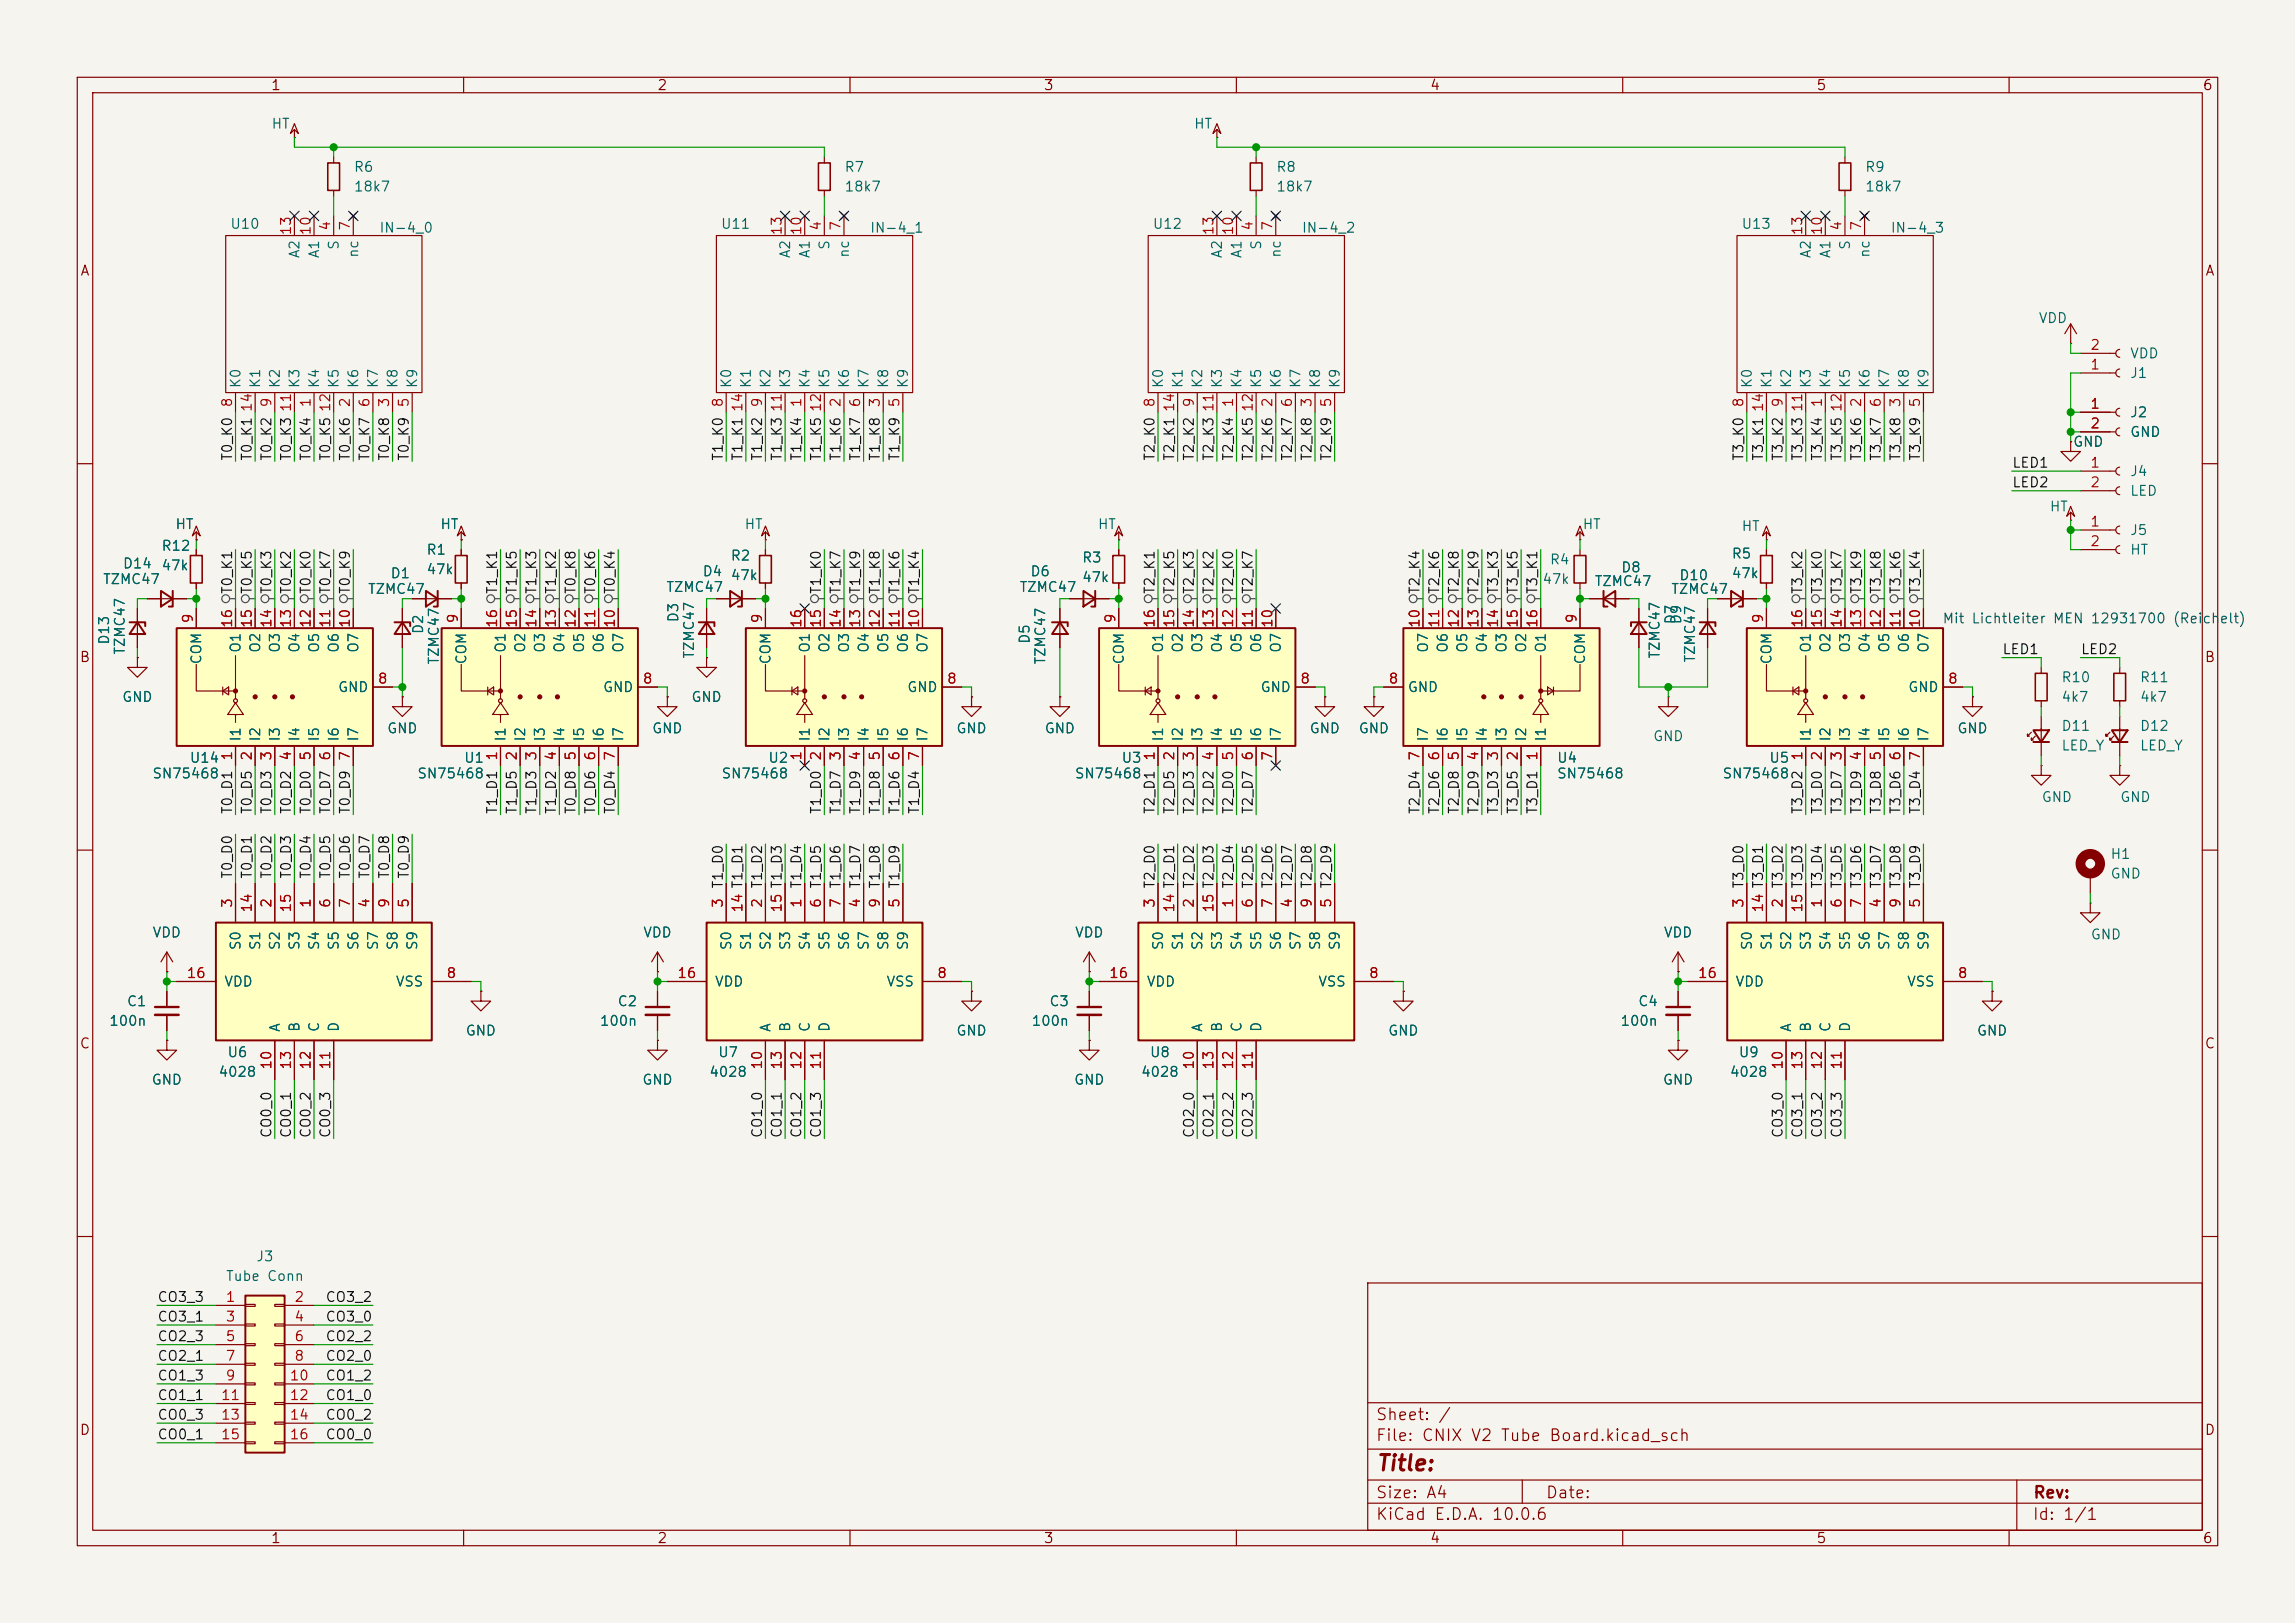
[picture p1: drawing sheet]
<svg xmlns="http://www.w3.org/2000/svg" width="297mm" height="210mm" viewBox="0 0 297 210" stroke-linecap="round" stroke-linejoin="round" font-family="sans-serif">
<defs><g id="words">
<text font-size="2" fill="#840000" x="178" y="190.8">Title:</text>
<g font-size="1.5" fill="#840000">
<text x="178" y="184.1">Sheet: /</text>
<text x="178" y="186.8">File: CNIX V2 Tube Board.kicad_sch</text>
<text x="178" y="197">KiCad E.D.A. 10.0.6</text>
<text x="178" y="194.2">Size: A4</text>
<text x="200" y="194.2">Date:</text>
<text x="263" y="197">Id: 1/1</text>
<text x="263" y="194.2">Rev:</text>
</g>
<g font-size="1.3" fill="#840000">
<text x="35" y="12">1</text>
<text x="85" y="12">2</text>
<text x="135" y="12">3</text>
<text x="185" y="12">4</text>
<text x="235" y="12">5</text>
<text x="285" y="12">6</text>
<text x="10.3" y="36">A</text>
<text x="285.3" y="36">A</text>
<text x="10.2" y="86">B</text>
<text x="285.2" y="86">B</text>
<text x="10.2" y="136">C</text>
<text x="285.2" y="136">C</text>
<text x="10.2" y="186">D</text>
<text x="285.2" y="186">D</text>
<text x="35" y="200">1</text>
<text x="85" y="200">2</text>
<text x="135" y="200">3</text>
<text x="185" y="200">4</text>
<text x="235" y="200">5</text>
<text x="285" y="200">6</text>
</g>
<g font-size="1.3" fill="#006464">
<text x="35" y="17">HT</text>
<text x="154.4" y="17">HT</text>
<text x="45.7" y="22.6">R6</text>
<text x="109.2" y="22.6">R7</text>
<text x="165.1" y="22.6">R8</text>
<text x="241.3" y="22.6">R9</text>
<text x="29.7" y="29.9">U10</text>
<text x="45.7" y="25.1">18k7</text>
<text x="93.2" y="29.9">U11</text>
<text x="109.2" y="25.1">18k7</text>
<text x="149.1" y="29.9">U12</text>
<text x="165.1" y="25.1">18k7</text>
<text x="225.3" y="29.9">U13</text>
<text x="241.3" y="25.1">18k7</text>
<text x="39.1" y="33.5" transform="rotate(-90 39.1 33.5)">A2</text>
<text x="41.6" y="33.5" transform="rotate(-90 41.6 33.5)">A1</text>
<text x="44.1" y="32.4" transform="rotate(-90 44.1 32.4)">S</text>
<text x="46.7" y="33.5" transform="rotate(-90 46.7 33.5)">nc</text>
<text x="49" y="30.4">IN-4_0</text>
<text x="102.6" y="33.5" transform="rotate(-90 102.6 33.5)">A2</text>
<text x="105.1" y="33.5" transform="rotate(-90 105.1 33.5)">A1</text>
<text x="107.6" y="32.4" transform="rotate(-90 107.6 32.4)">S</text>
<text x="110.2" y="33.5" transform="rotate(-90 110.2 33.5)">nc</text>
<text x="112.5" y="30.4">IN-4_1</text>
<text x="158.4" y="33.5" transform="rotate(-90 158.4 33.5)">A2</text>
<text x="161" y="33.5" transform="rotate(-90 161 33.5)">A1</text>
<text x="163.5" y="32.4" transform="rotate(-90 163.5 32.4)">S</text>
<text x="166.1" y="33.5" transform="rotate(-90 166.1 33.5)">nc</text>
<text x="168.4" y="30.4">IN-4_2</text>
<text x="234.6" y="33.5" transform="rotate(-90 234.6 33.5)">A2</text>
<text x="237.2" y="33.5" transform="rotate(-90 237.2 33.5)">A1</text>
<text x="239.7" y="32.4" transform="rotate(-90 239.7 32.4)">S</text>
<text x="242.3" y="33.5" transform="rotate(-90 242.3 33.5)">nc</text>
<text x="244.6" y="30.4">IN-4_3</text>
<text x="263.7" y="42.1">VDD</text>
<text x="275.6" y="46.7">VDD</text>
<text x="31.4" y="50.3" transform="rotate(-90 31.4 50.3)">K0</text>
<text x="34" y="50.3" transform="rotate(-90 34 50.3)">K1</text>
<text x="36.5" y="50.3" transform="rotate(-90 36.5 50.3)">K2</text>
<text x="39.1" y="50.3" transform="rotate(-90 39.1 50.3)">K3</text>
<text x="41.6" y="50.3" transform="rotate(-90 41.6 50.3)">K4</text>
<text x="44.1" y="50.3" transform="rotate(-90 44.1 50.3)">K5</text>
<text x="46.7" y="50.3" transform="rotate(-90 46.7 50.3)">K6</text>
<text x="49.2" y="50.3" transform="rotate(-90 49.2 50.3)">K7</text>
<text x="51.8" y="50.3" transform="rotate(-90 51.8 50.3)">K8</text>
<text x="54.3" y="50.3" transform="rotate(-90 54.3 50.3)">K9</text>
<text x="94.9" y="50.3" transform="rotate(-90 94.9 50.3)">K0</text>
<text x="97.5" y="50.3" transform="rotate(-90 97.5 50.3)">K1</text>
<text x="100" y="50.3" transform="rotate(-90 100 50.3)">K2</text>
<text x="102.6" y="50.3" transform="rotate(-90 102.6 50.3)">K3</text>
<text x="105.1" y="50.3" transform="rotate(-90 105.1 50.3)">K4</text>
<text x="107.6" y="50.3" transform="rotate(-90 107.6 50.3)">K5</text>
<text x="110.2" y="50.3" transform="rotate(-90 110.2 50.3)">K6</text>
<text x="112.7" y="50.3" transform="rotate(-90 112.7 50.3)">K7</text>
<text x="115.3" y="50.3" transform="rotate(-90 115.3 50.3)">K8</text>
<text x="117.8" y="50.3" transform="rotate(-90 117.8 50.3)">K9</text>
<text x="150.8" y="50.3" transform="rotate(-90 150.8 50.3)">K0</text>
<text x="153.4" y="50.3" transform="rotate(-90 153.4 50.3)">K1</text>
<text x="155.9" y="50.3" transform="rotate(-90 155.9 50.3)">K2</text>
<text x="158.4" y="50.3" transform="rotate(-90 158.4 50.3)">K3</text>
<text x="161" y="50.3" transform="rotate(-90 161 50.3)">K4</text>
<text x="163.5" y="50.3" transform="rotate(-90 163.5 50.3)">K5</text>
<text x="166.1" y="50.3" transform="rotate(-90 166.1 50.3)">K6</text>
<text x="168.6" y="50.3" transform="rotate(-90 168.6 50.3)">K7</text>
<text x="171.1" y="50.3" transform="rotate(-90 171.1 50.3)">K8</text>
<text x="173.7" y="50.3" transform="rotate(-90 173.7 50.3)">K9</text>
<text x="227" y="50.3" transform="rotate(-90 227 50.3)">K0</text>
<text x="229.6" y="50.3" transform="rotate(-90 229.6 50.3)">K1</text>
<text x="232.1" y="50.3" transform="rotate(-90 232.1 50.3)">K2</text>
<text x="234.6" y="50.3" transform="rotate(-90 234.6 50.3)">K3</text>
<text x="237.2" y="50.3" transform="rotate(-90 237.2 50.3)">K4</text>
<text x="239.7" y="50.3" transform="rotate(-90 239.7 50.3)">K5</text>
<text x="242.3" y="50.3" transform="rotate(-90 242.3 50.3)">K6</text>
<text x="244.8" y="50.3" transform="rotate(-90 244.8 50.3)">K7</text>
<text x="247.3" y="50.3" transform="rotate(-90 247.3 50.3)">K8</text>
<text x="249.9" y="50.3" transform="rotate(-90 249.9 50.3)">K9</text>
<text x="275.6" y="49.2">J1</text>
<text x="268.2" y="58.1">GND</text>
<text x="275.6" y="54.3">J2</text>
<text x="275.6" y="56.8">GND</text>
<text x="275.6" y="61.9">J4</text>
<text x="275.6" y="64.5">LED</text>
<text x="20.8" y="71.6">R12</text>
<text x="22.6" y="68.8">HT</text>
<text x="56.9" y="68.8">HT</text>
<text x="96.3" y="68.8">HT</text>
<text x="142" y="68.8">HT</text>
<text x="204.7" y="68.8">HT</text>
<text x="225.3" y="69">HT</text>
<text x="265.2" y="66.5">HT</text>
<text x="275.6" y="69.5">J5</text>
<text x="13.2" y="75.9">TZMC47</text>
<text x="15.8" y="73.9">D14</text>
<text x="20.8" y="74.1">47k</text>
<text x="47.5" y="77.2">TZMC47</text>
<text x="50.4" y="75.1">D1</text>
<text x="55.1" y="72.1">R1</text>
<text x="55.1" y="74.6">47k</text>
<text x="86.1" y="76.9">TZMC47</text>
<text x="90.8" y="74.9">D4</text>
<text x="94.5" y="72.8">R2</text>
<text x="94.5" y="75.4">47k</text>
<text x="131.9" y="76.9">TZMC47</text>
<text x="133.3" y="74.9">D6</text>
<text x="139.9" y="73.1">R3</text>
<text x="139.9" y="75.6">47k</text>
<text x="199.5" y="75.9">47k</text>
<text x="200.5" y="73.4">R4</text>
<text x="206.3" y="76.1">TZMC47</text>
<text x="209.7" y="74.4">D8</text>
<text x="216.2" y="77.2">TZMC47</text>
<text x="217.2" y="75.4">D10</text>
<text x="224" y="72.6">R5</text>
<text x="224" y="75.1">47k</text>
<text x="275.6" y="72.1">HT</text>
<text x="14.4" y="83.5" transform="rotate(-90 14.4 83.5)">D13</text>
<text x="55.1" y="82.1" transform="rotate(-90 55.1 82.1)">D2</text>
<text x="88.1" y="80.6" transform="rotate(-90 88.1 80.6)">D3</text>
<text x="133.6" y="83.4" transform="rotate(-90 133.6 83.4)">D5</text>
<text x="217.1" y="80.9" transform="rotate(-90 217.1 80.9)">D7</text>
<text x="217.9" y="80.9" transform="rotate(-90 217.9 80.9)">D9</text>
<text x="16.5" y="84.8" transform="rotate(-90 16.5 84.8)">TZMC47</text>
<text x="26.4" y="86.1" transform="rotate(-90 26.4 86.1)">COM</text>
<text x="31.4" y="84.6" transform="rotate(-90 31.4 84.6)">O1</text>
<text x="34" y="84.6" transform="rotate(-90 34 84.6)">O2</text>
<text x="36.5" y="84.6" transform="rotate(-90 36.5 84.6)">O3</text>
<text x="39.1" y="84.6" transform="rotate(-90 39.1 84.6)">O4</text>
<text x="41.6" y="84.6" transform="rotate(-90 41.6 84.6)">O5</text>
<text x="43.7" y="89.9">GND</text>
<text x="44.1" y="84.6" transform="rotate(-90 44.1 84.6)">O6</text>
<text x="46.7" y="84.6" transform="rotate(-90 46.7 84.6)">O7</text>
<text x="57.1" y="86.1" transform="rotate(-90 57.1 86.1)">TZMC47</text>
<text x="60.7" y="86.1" transform="rotate(-90 60.7 86.1)">COM</text>
<text x="65.7" y="84.6" transform="rotate(-90 65.7 84.6)">O1</text>
<text x="68.3" y="84.6" transform="rotate(-90 68.3 84.6)">O2</text>
<text x="70.8" y="84.6" transform="rotate(-90 70.8 84.6)">O3</text>
<text x="73.4" y="84.6" transform="rotate(-90 73.4 84.6)">O4</text>
<text x="75.9" y="84.6" transform="rotate(-90 75.9 84.6)">O5</text>
<text x="77.9" y="89.9">GND</text>
<text x="78.4" y="84.6" transform="rotate(-90 78.4 84.6)">O6</text>
<text x="81" y="84.6" transform="rotate(-90 81 84.6)">O7</text>
<text x="90.1" y="85.3" transform="rotate(-90 90.1 85.3)">TZMC47</text>
<text x="100" y="86.1" transform="rotate(-90 100 86.1)">COM</text>
<text x="105.1" y="84.6" transform="rotate(-90 105.1 84.6)">O1</text>
<text x="107.6" y="84.6" transform="rotate(-90 107.6 84.6)">O2</text>
<text x="110.2" y="84.6" transform="rotate(-90 110.2 84.6)">O3</text>
<text x="112.7" y="84.6" transform="rotate(-90 112.7 84.6)">O4</text>
<text x="115.3" y="84.6" transform="rotate(-90 115.3 84.6)">O5</text>
<text x="117.3" y="89.9">GND</text>
<text x="117.8" y="84.6" transform="rotate(-90 117.8 84.6)">O6</text>
<text x="120.3" y="84.6" transform="rotate(-90 120.3 84.6)">O7</text>
<text x="135.6" y="86.1" transform="rotate(-90 135.6 86.1)">TZMC47</text>
<text x="145.7" y="86.1" transform="rotate(-90 145.7 86.1)">COM</text>
<text x="150.8" y="84.6" transform="rotate(-90 150.8 84.6)">O1</text>
<text x="153.4" y="84.6" transform="rotate(-90 153.4 84.6)">O2</text>
<text x="155.9" y="84.6" transform="rotate(-90 155.9 84.6)">O3</text>
<text x="158.4" y="84.6" transform="rotate(-90 158.4 84.6)">O4</text>
<text x="161" y="84.6" transform="rotate(-90 161 84.6)">O5</text>
<text x="163" y="89.9">GND</text>
<text x="163.5" y="84.6" transform="rotate(-90 163.5 84.6)">O6</text>
<text x="166.1" y="84.6" transform="rotate(-90 166.1 84.6)">O7</text>
<text x="182.1" y="89.9">GND</text>
<text x="185.1" y="84.6" transform="rotate(-90 185.1 84.6)">O7</text>
<text x="187.7" y="84.6" transform="rotate(-90 187.7 84.6)">O6</text>
<text x="190.2" y="84.6" transform="rotate(-90 190.2 84.6)">O5</text>
<text x="192.7" y="84.6" transform="rotate(-90 192.7 84.6)">O4</text>
<text x="195.3" y="84.6" transform="rotate(-90 195.3 84.6)">O3</text>
<text x="197.8" y="84.6" transform="rotate(-90 197.8 84.6)">O2</text>
<text x="200.4" y="84.6" transform="rotate(-90 200.4 84.6)">O1</text>
<text x="205.4" y="86.1" transform="rotate(-90 205.4 86.1)">COM</text>
<text x="215.1" y="85.3" transform="rotate(-90 215.1 85.3)">TZMC47</text>
<text x="219.7" y="85.8" transform="rotate(-90 219.7 85.8)">TZMC47</text>
<text x="229.6" y="86.1" transform="rotate(-90 229.6 86.1)">COM</text>
<text x="234.6" y="84.6" transform="rotate(-90 234.6 84.6)">O1</text>
<text x="237.2" y="84.6" transform="rotate(-90 237.2 84.6)">O2</text>
<text x="239.7" y="84.6" transform="rotate(-90 239.7 84.6)">O3</text>
<text x="242.3" y="84.6" transform="rotate(-90 242.3 84.6)">O4</text>
<text x="244.8" y="84.6" transform="rotate(-90 244.8 84.6)">O5</text>
<text x="246.9" y="89.9">GND</text>
<text x="247.3" y="84.6" transform="rotate(-90 247.3 84.6)">O6</text>
<text x="249.9" y="84.6" transform="rotate(-90 249.9 84.6)">O7</text>
<text x="266.7" y="88.6">R10</text>
<text x="276.8" y="88.6">R11</text>
<text x="15.7" y="91.1">GND</text>
<text x="50" y="95.2">GND</text>
<text x="84.3" y="95.2">GND</text>
<text x="89.4" y="91.1">GND</text>
<text x="123.7" y="95.2">GND</text>
<text x="135.1" y="95.2">GND</text>
<text x="169.4" y="95.2">GND</text>
<text x="175.7" y="95.2">GND</text>
<text x="253.2" y="95.2">GND</text>
<text x="266.7" y="94.9">D11</text>
<text x="266.7" y="91.1">4k7</text>
<text x="276.8" y="94.9">D12</text>
<text x="276.8" y="91.1">4k7</text>
<text x="19.6" y="101">SN75468</text>
<text x="24.5" y="99">U14</text>
<text x="31.4" y="96" transform="rotate(-90 31.4 96)">I1</text>
<text x="34" y="96" transform="rotate(-90 34 96)">I2</text>
<text x="36.5" y="96" transform="rotate(-90 36.5 96)">I3</text>
<text x="39.1" y="96" transform="rotate(-90 39.1 96)">I4</text>
<text x="41.6" y="96" transform="rotate(-90 41.6 96)">I5</text>
<text x="44.1" y="96" transform="rotate(-90 44.1 96)">I6</text>
<text x="46.7" y="96" transform="rotate(-90 46.7 96)">I7</text>
<text x="53.9" y="101">SN75468</text>
<text x="60" y="99">U1</text>
<text x="65.7" y="96" transform="rotate(-90 65.7 96)">I1</text>
<text x="68.3" y="96" transform="rotate(-90 68.3 96)">I2</text>
<text x="70.8" y="96" transform="rotate(-90 70.8 96)">I3</text>
<text x="73.4" y="96" transform="rotate(-90 73.4 96)">I4</text>
<text x="75.9" y="96" transform="rotate(-90 75.9 96)">I5</text>
<text x="78.4" y="96" transform="rotate(-90 78.4 96)">I6</text>
<text x="81" y="96" transform="rotate(-90 81 96)">I7</text>
<text x="93.3" y="101">SN75468</text>
<text x="99.3" y="99">U2</text>
<text x="105.1" y="96" transform="rotate(-90 105.1 96)">I1</text>
<text x="107.6" y="96" transform="rotate(-90 107.6 96)">I2</text>
<text x="110.2" y="96" transform="rotate(-90 110.2 96)">I3</text>
<text x="112.7" y="96" transform="rotate(-90 112.7 96)">I4</text>
<text x="115.3" y="96" transform="rotate(-90 115.3 96)">I5</text>
<text x="117.8" y="96" transform="rotate(-90 117.8 96)">I6</text>
<text x="120.3" y="96" transform="rotate(-90 120.3 96)">I7</text>
<text x="139" y="101">SN75468</text>
<text x="145" y="99">U3</text>
<text x="150.8" y="96" transform="rotate(-90 150.8 96)">I1</text>
<text x="153.4" y="96" transform="rotate(-90 153.4 96)">I2</text>
<text x="155.9" y="96" transform="rotate(-90 155.9 96)">I3</text>
<text x="158.4" y="96" transform="rotate(-90 158.4 96)">I4</text>
<text x="161" y="96" transform="rotate(-90 161 96)">I5</text>
<text x="163.5" y="96" transform="rotate(-90 163.5 96)">I6</text>
<text x="166.1" y="96" transform="rotate(-90 166.1 96)">I7</text>
<text x="185.1" y="96" transform="rotate(-90 185.1 96)">I7</text>
<text x="187.7" y="96" transform="rotate(-90 187.7 96)">I6</text>
<text x="190.2" y="96" transform="rotate(-90 190.2 96)">I5</text>
<text x="192.7" y="96" transform="rotate(-90 192.7 96)">I4</text>
<text x="195.3" y="96" transform="rotate(-90 195.3 96)">I3</text>
<text x="197.8" y="96" transform="rotate(-90 197.8 96)">I2</text>
<text x="200.4" y="96" transform="rotate(-90 200.4 96)">I1</text>
<text x="201.4" y="99">U4</text>
<text x="201.4" y="101">SN75468</text>
<text x="213.8" y="96.2">GND</text>
<text x="222.8" y="101">SN75468</text>
<text x="228.9" y="99">U5</text>
<text x="234.6" y="96" transform="rotate(-90 234.6 96)">I1</text>
<text x="237.2" y="96" transform="rotate(-90 237.2 96)">I2</text>
<text x="239.7" y="96" transform="rotate(-90 239.7 96)">I3</text>
<text x="242.3" y="96" transform="rotate(-90 242.3 96)">I4</text>
<text x="244.8" y="96" transform="rotate(-90 244.8 96)">I5</text>
<text x="247.3" y="96" transform="rotate(-90 247.3 96)">I6</text>
<text x="249.9" y="96" transform="rotate(-90 249.9 96)">I7</text>
<text x="266.7" y="97.4">LED_Y</text>
<text x="276.8" y="97.4">LED_Y</text>
<text x="264.1" y="104.1">GND</text>
<text x="274.3" y="104.1">GND</text>
<text x="273" y="111.5">H1</text>
<text x="273" y="114">GND</text>
<text x="19.6" y="121.6">VDD</text>
<text x="31.4" y="123" transform="rotate(-90 31.4 123)">S0</text>
<text x="34" y="123" transform="rotate(-90 34 123)">S1</text>
<text x="36.5" y="123" transform="rotate(-90 36.5 123)">S2</text>
<text x="39.1" y="123" transform="rotate(-90 39.1 123)">S3</text>
<text x="41.6" y="123" transform="rotate(-90 41.6 123)">S4</text>
<text x="44.1" y="123" transform="rotate(-90 44.1 123)">S5</text>
<text x="46.7" y="123" transform="rotate(-90 46.7 123)">S6</text>
<text x="49.2" y="123" transform="rotate(-90 49.2 123)">S7</text>
<text x="51.8" y="123" transform="rotate(-90 51.8 123)">S8</text>
<text x="54.3" y="123" transform="rotate(-90 54.3 123)">S9</text>
<text x="83.1" y="121.6">VDD</text>
<text x="94.9" y="123" transform="rotate(-90 94.9 123)">S0</text>
<text x="97.5" y="123" transform="rotate(-90 97.5 123)">S1</text>
<text x="100" y="123" transform="rotate(-90 100 123)">S2</text>
<text x="102.6" y="123" transform="rotate(-90 102.6 123)">S3</text>
<text x="105.1" y="123" transform="rotate(-90 105.1 123)">S4</text>
<text x="107.6" y="123" transform="rotate(-90 107.6 123)">S5</text>
<text x="110.2" y="123" transform="rotate(-90 110.2 123)">S6</text>
<text x="112.7" y="123" transform="rotate(-90 112.7 123)">S7</text>
<text x="115.3" y="123" transform="rotate(-90 115.3 123)">S8</text>
<text x="117.8" y="123" transform="rotate(-90 117.8 123)">S9</text>
<text x="139" y="121.6">VDD</text>
<text x="150.8" y="123" transform="rotate(-90 150.8 123)">S0</text>
<text x="153.4" y="123" transform="rotate(-90 153.4 123)">S1</text>
<text x="155.9" y="123" transform="rotate(-90 155.9 123)">S2</text>
<text x="158.4" y="123" transform="rotate(-90 158.4 123)">S3</text>
<text x="161" y="123" transform="rotate(-90 161 123)">S4</text>
<text x="163.5" y="123" transform="rotate(-90 163.5 123)">S5</text>
<text x="166.1" y="123" transform="rotate(-90 166.1 123)">S6</text>
<text x="168.6" y="123" transform="rotate(-90 168.6 123)">S7</text>
<text x="171.1" y="123" transform="rotate(-90 171.1 123)">S8</text>
<text x="173.7" y="123" transform="rotate(-90 173.7 123)">S9</text>
<text x="215.2" y="121.6">VDD</text>
<text x="227" y="123" transform="rotate(-90 227 123)">S0</text>
<text x="229.6" y="123" transform="rotate(-90 229.6 123)">S1</text>
<text x="232.1" y="123" transform="rotate(-90 232.1 123)">S2</text>
<text x="234.6" y="123" transform="rotate(-90 234.6 123)">S3</text>
<text x="237.2" y="123" transform="rotate(-90 237.2 123)">S4</text>
<text x="239.7" y="123" transform="rotate(-90 239.7 123)">S5</text>
<text x="242.3" y="123" transform="rotate(-90 242.3 123)">S6</text>
<text x="244.8" y="123" transform="rotate(-90 244.8 123)">S7</text>
<text x="247.3" y="123" transform="rotate(-90 247.3 123)">S8</text>
<text x="249.9" y="123" transform="rotate(-90 249.9 123)">S9</text>
<text x="270.5" y="121.9">GND</text>
<text x="16.3" y="130.5">C1</text>
<text x="28.9" y="128">VDD</text>
<text x="51.1" y="128">VSS</text>
<text x="79.8" y="130.5">C2</text>
<text x="92.4" y="128">VDD</text>
<text x="114.6" y="128">VSS</text>
<text x="135.7" y="130.5">C3</text>
<text x="148.3" y="128">VDD</text>
<text x="170.5" y="128">VSS</text>
<text x="211.9" y="130.5">C4</text>
<text x="224.5" y="128">VDD</text>
<text x="246.7" y="128">VSS</text>
<text x="14" y="133">100n</text>
<text x="29.3" y="137.1">U6</text>
<text x="36.5" y="133.6" transform="rotate(-90 36.5 133.6)">A</text>
<text x="39.1" y="133.6" transform="rotate(-90 39.1 133.6)">B</text>
<text x="41.6" y="133.6" transform="rotate(-90 41.6 133.6)">C</text>
<text x="44.1" y="133.6" transform="rotate(-90 44.1 133.6)">D</text>
<text x="60.2" y="134.3">GND</text>
<text x="77.5" y="133">100n</text>
<text x="92.8" y="137.1">U7</text>
<text x="100" y="133.6" transform="rotate(-90 100 133.6)">A</text>
<text x="102.6" y="133.6" transform="rotate(-90 102.6 133.6)">B</text>
<text x="105.1" y="133.6" transform="rotate(-90 105.1 133.6)">C</text>
<text x="107.6" y="133.6" transform="rotate(-90 107.6 133.6)">D</text>
<text x="123.7" y="134.3">GND</text>
<text x="133.4" y="133">100n</text>
<text x="148.7" y="137.1">U8</text>
<text x="155.9" y="133.6" transform="rotate(-90 155.9 133.6)">A</text>
<text x="158.4" y="133.6" transform="rotate(-90 158.4 133.6)">B</text>
<text x="161" y="133.6" transform="rotate(-90 161 133.6)">C</text>
<text x="163.5" y="133.6" transform="rotate(-90 163.5 133.6)">D</text>
<text x="179.5" y="134.3">GND</text>
<text x="209.6" y="133">100n</text>
<text x="224.9" y="137.1">U9</text>
<text x="232.1" y="133.6" transform="rotate(-90 232.1 133.6)">A</text>
<text x="234.6" y="133.6" transform="rotate(-90 234.6 133.6)">B</text>
<text x="237.2" y="133.6" transform="rotate(-90 237.2 133.6)">C</text>
<text x="239.7" y="133.6" transform="rotate(-90 239.7 133.6)">D</text>
<text x="255.7" y="134.3">GND</text>
<text x="19.5" y="140.7">GND</text>
<text x="28.2" y="139.6">4028</text>
<text x="83" y="140.7">GND</text>
<text x="91.7" y="139.6">4028</text>
<text x="138.9" y="140.7">GND</text>
<text x="147.6" y="139.6">4028</text>
<text x="215.1" y="140.7">GND</text>
<text x="223.8" y="139.6">4028</text>
<text x="29.1" y="166.1">Tube Conn</text>
<text x="33.1" y="163.5">J3</text>
</g>
<g font-size="1.3" fill="#a90000">
<text x="43" y="29.9" transform="rotate(-90 43 29.9)">4</text>
<text x="45.6" y="29.9" transform="rotate(-90 45.6 29.9)">7</text>
<text x="106.5" y="29.9" transform="rotate(-90 106.5 29.9)">4</text>
<text x="109.1" y="29.9" transform="rotate(-90 109.1 29.9)">7</text>
<text x="162.4" y="29.9" transform="rotate(-90 162.4 29.9)">4</text>
<text x="165" y="29.9" transform="rotate(-90 165 29.9)">7</text>
<text x="238.6" y="29.9" transform="rotate(-90 238.6 29.9)">4</text>
<text x="241.2" y="29.9" transform="rotate(-90 241.2 29.9)">7</text>
<text x="38" y="30.5" transform="rotate(-90 38 30.5)">13</text>
<text x="40.5" y="30.5" transform="rotate(-90 40.5 30.5)">10</text>
<text x="101.5" y="30.5" transform="rotate(-90 101.5 30.5)">13</text>
<text x="104" y="30.5" transform="rotate(-90 104 30.5)">10</text>
<text x="157.3" y="30.5" transform="rotate(-90 157.3 30.5)">13</text>
<text x="159.9" y="30.5" transform="rotate(-90 159.9 30.5)">10</text>
<text x="233.5" y="30.5" transform="rotate(-90 233.5 30.5)">13</text>
<text x="236.1" y="30.5" transform="rotate(-90 236.1 30.5)">10</text>
<text x="270.4" y="45.6">2</text>
<text x="30.3" y="52.8" transform="rotate(-90 30.3 52.8)">8</text>
<text x="32.9" y="53.4" transform="rotate(-90 32.9 53.4)">14</text>
<text x="35.4" y="52.8" transform="rotate(-90 35.4 52.8)">9</text>
<text x="38" y="53.4" transform="rotate(-90 38 53.4)">11</text>
<text x="40.5" y="52.8" transform="rotate(-90 40.5 52.8)">1</text>
<text x="43" y="53.4" transform="rotate(-90 43 53.4)">12</text>
<text x="45.6" y="52.8" transform="rotate(-90 45.6 52.8)">2</text>
<text x="48.1" y="52.8" transform="rotate(-90 48.1 52.8)">6</text>
<text x="50.7" y="52.8" transform="rotate(-90 50.7 52.8)">3</text>
<text x="53.2" y="52.8" transform="rotate(-90 53.2 52.8)">5</text>
<text x="93.8" y="52.8" transform="rotate(-90 93.8 52.8)">8</text>
<text x="96.4" y="53.4" transform="rotate(-90 96.4 53.4)">14</text>
<text x="98.9" y="52.8" transform="rotate(-90 98.9 52.8)">9</text>
<text x="101.5" y="53.4" transform="rotate(-90 101.5 53.4)">11</text>
<text x="104" y="52.8" transform="rotate(-90 104 52.8)">1</text>
<text x="106.5" y="53.4" transform="rotate(-90 106.5 53.4)">12</text>
<text x="109.1" y="52.8" transform="rotate(-90 109.1 52.8)">2</text>
<text x="111.6" y="52.8" transform="rotate(-90 111.6 52.8)">6</text>
<text x="114.2" y="52.8" transform="rotate(-90 114.2 52.8)">3</text>
<text x="116.7" y="52.8" transform="rotate(-90 116.7 52.8)">5</text>
<text x="149.7" y="52.8" transform="rotate(-90 149.7 52.8)">8</text>
<text x="152.3" y="53.4" transform="rotate(-90 152.3 53.4)">14</text>
<text x="154.8" y="52.8" transform="rotate(-90 154.8 52.8)">9</text>
<text x="157.3" y="53.4" transform="rotate(-90 157.3 53.4)">11</text>
<text x="159.9" y="52.8" transform="rotate(-90 159.9 52.8)">1</text>
<text x="162.4" y="53.4" transform="rotate(-90 162.4 53.4)">12</text>
<text x="165" y="52.8" transform="rotate(-90 165 52.8)">2</text>
<text x="167.5" y="52.8" transform="rotate(-90 167.5 52.8)">6</text>
<text x="170" y="52.8" transform="rotate(-90 170 52.8)">3</text>
<text x="172.6" y="52.8" transform="rotate(-90 172.6 52.8)">5</text>
<text x="225.9" y="52.8" transform="rotate(-90 225.9 52.8)">8</text>
<text x="228.5" y="53.4" transform="rotate(-90 228.5 53.4)">14</text>
<text x="231" y="52.8" transform="rotate(-90 231 52.8)">9</text>
<text x="233.5" y="53.4" transform="rotate(-90 233.5 53.4)">11</text>
<text x="236.1" y="52.8" transform="rotate(-90 236.1 52.8)">1</text>
<text x="238.6" y="53.4" transform="rotate(-90 238.6 53.4)">12</text>
<text x="241.2" y="52.8" transform="rotate(-90 241.2 52.8)">2</text>
<text x="243.7" y="52.8" transform="rotate(-90 243.7 52.8)">6</text>
<text x="246.2" y="52.8" transform="rotate(-90 246.2 52.8)">3</text>
<text x="248.8" y="52.8" transform="rotate(-90 248.8 52.8)">5</text>
<text x="270.4" y="48.1">1</text>
<text x="270.4" y="53.2">1</text>
<text x="270.4" y="55.7">2</text>
<text x="270.4" y="60.8">1</text>
<text x="270.4" y="63.4">2</text>
<text x="270.4" y="68.4">1</text>
<text x="270.4" y="71">2</text>
<text x="25.3" y="80.7" transform="rotate(-90 25.3 80.7)">9</text>
<text x="30.3" y="81.3" transform="rotate(-90 30.3 81.3)">16</text>
<text x="32.9" y="81.3" transform="rotate(-90 32.9 81.3)">15</text>
<text x="35.4" y="81.3" transform="rotate(-90 35.4 81.3)">14</text>
<text x="38" y="81.3" transform="rotate(-90 38 81.3)">13</text>
<text x="40.5" y="81.3" transform="rotate(-90 40.5 81.3)">12</text>
<text x="43" y="81.3" transform="rotate(-90 43 81.3)">11</text>
<text x="45.6" y="81.3" transform="rotate(-90 45.6 81.3)">10</text>
<text x="59.6" y="80.7" transform="rotate(-90 59.6 80.7)">9</text>
<text x="64.6" y="81.3" transform="rotate(-90 64.6 81.3)">16</text>
<text x="67.2" y="81.3" transform="rotate(-90 67.2 81.3)">15</text>
<text x="69.7" y="81.3" transform="rotate(-90 69.7 81.3)">14</text>
<text x="72.3" y="81.3" transform="rotate(-90 72.3 81.3)">13</text>
<text x="74.8" y="81.3" transform="rotate(-90 74.8 81.3)">12</text>
<text x="77.3" y="81.3" transform="rotate(-90 77.3 81.3)">11</text>
<text x="79.9" y="81.3" transform="rotate(-90 79.9 81.3)">10</text>
<text x="98.9" y="80.7" transform="rotate(-90 98.9 80.7)">9</text>
<text x="104" y="81.3" transform="rotate(-90 104 81.3)">16</text>
<text x="106.5" y="81.3" transform="rotate(-90 106.5 81.3)">15</text>
<text x="109.1" y="81.3" transform="rotate(-90 109.1 81.3)">14</text>
<text x="111.6" y="81.3" transform="rotate(-90 111.6 81.3)">13</text>
<text x="114.2" y="81.3" transform="rotate(-90 114.2 81.3)">12</text>
<text x="116.7" y="81.3" transform="rotate(-90 116.7 81.3)">11</text>
<text x="119.2" y="81.3" transform="rotate(-90 119.2 81.3)">10</text>
<text x="144.6" y="80.7" transform="rotate(-90 144.6 80.7)">9</text>
<text x="149.7" y="81.3" transform="rotate(-90 149.7 81.3)">16</text>
<text x="152.3" y="81.3" transform="rotate(-90 152.3 81.3)">15</text>
<text x="154.8" y="81.3" transform="rotate(-90 154.8 81.3)">14</text>
<text x="157.3" y="81.3" transform="rotate(-90 157.3 81.3)">13</text>
<text x="159.9" y="81.3" transform="rotate(-90 159.9 81.3)">12</text>
<text x="162.4" y="81.3" transform="rotate(-90 162.4 81.3)">11</text>
<text x="165" y="81.3" transform="rotate(-90 165 81.3)">10</text>
<text x="184" y="81.3" transform="rotate(-90 184 81.3)">10</text>
<text x="186.6" y="81.3" transform="rotate(-90 186.6 81.3)">11</text>
<text x="189.1" y="81.3" transform="rotate(-90 189.1 81.3)">12</text>
<text x="191.6" y="81.3" transform="rotate(-90 191.6 81.3)">13</text>
<text x="194.2" y="81.3" transform="rotate(-90 194.2 81.3)">14</text>
<text x="196.7" y="81.3" transform="rotate(-90 196.7 81.3)">15</text>
<text x="199.3" y="81.3" transform="rotate(-90 199.3 81.3)">16</text>
<text x="204.3" y="80.7" transform="rotate(-90 204.3 80.7)">9</text>
<text x="228.5" y="80.7" transform="rotate(-90 228.5 80.7)">9</text>
<text x="233.5" y="81.3" transform="rotate(-90 233.5 81.3)">16</text>
<text x="236.1" y="81.3" transform="rotate(-90 236.1 81.3)">15</text>
<text x="238.6" y="81.3" transform="rotate(-90 238.6 81.3)">14</text>
<text x="241.2" y="81.3" transform="rotate(-90 241.2 81.3)">13</text>
<text x="243.7" y="81.3" transform="rotate(-90 243.7 81.3)">12</text>
<text x="246.2" y="81.3" transform="rotate(-90 246.2 81.3)">11</text>
<text x="248.8" y="81.3" transform="rotate(-90 248.8 81.3)">10</text>
<text x="48.8" y="88.8">8</text>
<text x="83.1" y="88.8">8</text>
<text x="122.5" y="88.8">8</text>
<text x="168.2" y="88.8">8</text>
<text x="179.6" y="88.8">8</text>
<text x="252" y="88.8">8</text>
<text x="30.3" y="98.5" transform="rotate(-90 30.3 98.5)">1</text>
<text x="32.9" y="98.5" transform="rotate(-90 32.9 98.5)">2</text>
<text x="35.4" y="98.5" transform="rotate(-90 35.4 98.5)">3</text>
<text x="38" y="98.5" transform="rotate(-90 38 98.5)">4</text>
<text x="40.5" y="98.5" transform="rotate(-90 40.5 98.5)">5</text>
<text x="43" y="98.5" transform="rotate(-90 43 98.5)">6</text>
<text x="45.6" y="98.5" transform="rotate(-90 45.6 98.5)">7</text>
<text x="64.6" y="98.5" transform="rotate(-90 64.6 98.5)">1</text>
<text x="67.2" y="98.5" transform="rotate(-90 67.2 98.5)">2</text>
<text x="69.7" y="98.5" transform="rotate(-90 69.7 98.5)">3</text>
<text x="72.3" y="98.5" transform="rotate(-90 72.3 98.5)">4</text>
<text x="74.8" y="98.5" transform="rotate(-90 74.8 98.5)">5</text>
<text x="77.3" y="98.5" transform="rotate(-90 77.3 98.5)">6</text>
<text x="79.9" y="98.5" transform="rotate(-90 79.9 98.5)">7</text>
<text x="104" y="98.5" transform="rotate(-90 104 98.5)">1</text>
<text x="106.5" y="98.5" transform="rotate(-90 106.5 98.5)">2</text>
<text x="109.1" y="98.5" transform="rotate(-90 109.1 98.5)">3</text>
<text x="111.6" y="98.5" transform="rotate(-90 111.6 98.5)">4</text>
<text x="114.2" y="98.5" transform="rotate(-90 114.2 98.5)">5</text>
<text x="116.7" y="98.5" transform="rotate(-90 116.7 98.5)">6</text>
<text x="119.2" y="98.5" transform="rotate(-90 119.2 98.5)">7</text>
<text x="149.7" y="98.5" transform="rotate(-90 149.7 98.5)">1</text>
<text x="152.3" y="98.5" transform="rotate(-90 152.3 98.5)">2</text>
<text x="154.8" y="98.5" transform="rotate(-90 154.8 98.5)">3</text>
<text x="157.3" y="98.5" transform="rotate(-90 157.3 98.5)">4</text>
<text x="159.9" y="98.5" transform="rotate(-90 159.9 98.5)">5</text>
<text x="162.4" y="98.5" transform="rotate(-90 162.4 98.5)">6</text>
<text x="165" y="98.5" transform="rotate(-90 165 98.5)">7</text>
<text x="184" y="98.5" transform="rotate(-90 184 98.5)">7</text>
<text x="186.6" y="98.5" transform="rotate(-90 186.6 98.5)">6</text>
<text x="189.1" y="98.5" transform="rotate(-90 189.1 98.5)">5</text>
<text x="191.6" y="98.5" transform="rotate(-90 191.6 98.5)">4</text>
<text x="194.2" y="98.5" transform="rotate(-90 194.2 98.5)">3</text>
<text x="196.7" y="98.5" transform="rotate(-90 196.7 98.5)">2</text>
<text x="199.3" y="98.5" transform="rotate(-90 199.3 98.5)">1</text>
<text x="233.5" y="98.5" transform="rotate(-90 233.5 98.5)">1</text>
<text x="236.1" y="98.5" transform="rotate(-90 236.1 98.5)">2</text>
<text x="238.6" y="98.5" transform="rotate(-90 238.6 98.5)">3</text>
<text x="241.2" y="98.5" transform="rotate(-90 241.2 98.5)">4</text>
<text x="243.7" y="98.5" transform="rotate(-90 243.7 98.5)">5</text>
<text x="246.2" y="98.5" transform="rotate(-90 246.2 98.5)">6</text>
<text x="248.8" y="98.5" transform="rotate(-90 248.8 98.5)">7</text>
<text x="30.3" y="117.6" transform="rotate(-90 30.3 117.6)">3</text>
<text x="32.9" y="118.2" transform="rotate(-90 32.9 118.2)">14</text>
<text x="35.4" y="117.6" transform="rotate(-90 35.4 117.6)">2</text>
<text x="38" y="118.2" transform="rotate(-90 38 118.2)">15</text>
<text x="40.5" y="117.6" transform="rotate(-90 40.5 117.6)">1</text>
<text x="43" y="117.6" transform="rotate(-90 43 117.6)">6</text>
<text x="45.6" y="117.6" transform="rotate(-90 45.6 117.6)">7</text>
<text x="48.1" y="117.6" transform="rotate(-90 48.1 117.6)">4</text>
<text x="50.7" y="117.6" transform="rotate(-90 50.7 117.6)">9</text>
<text x="53.2" y="117.6" transform="rotate(-90 53.2 117.6)">5</text>
<text x="93.8" y="117.6" transform="rotate(-90 93.8 117.6)">3</text>
<text x="96.4" y="118.2" transform="rotate(-90 96.4 118.2)">14 T1_D1</text>
<text x="96.4" y="118.2" transform="rotate(-90 96.4 118.2)">14</text>
<text x="98.9" y="117.6" transform="rotate(-90 98.9 117.6)">2</text>
<text x="101.5" y="118.2" transform="rotate(-90 101.5 118.2)">15 T1_D3</text>
<text x="101.5" y="118.2" transform="rotate(-90 101.5 118.2)">15</text>
<text x="104" y="117.6" transform="rotate(-90 104 117.6)">1</text>
<text x="106.5" y="117.6" transform="rotate(-90 106.5 117.6)">6</text>
<text x="109.1" y="117.6" transform="rotate(-90 109.1 117.6)">7</text>
<text x="111.6" y="117.6" transform="rotate(-90 111.6 117.6)">4</text>
<text x="114.2" y="117.6" transform="rotate(-90 114.2 117.6)">9</text>
<text x="116.7" y="117.6" transform="rotate(-90 116.7 117.6)">5</text>
<text x="149.7" y="117.6" transform="rotate(-90 149.7 117.6)">3</text>
<text x="152.3" y="118.2" transform="rotate(-90 152.3 118.2)">14 T2_D1</text>
<text x="152.3" y="118.2" transform="rotate(-90 152.3 118.2)">14</text>
<text x="154.8" y="117.6" transform="rotate(-90 154.8 117.6)">2</text>
<text x="157.3" y="118.2" transform="rotate(-90 157.3 118.2)">15 T2_D3</text>
<text x="157.3" y="118.2" transform="rotate(-90 157.3 118.2)">15</text>
<text x="159.9" y="117.6" transform="rotate(-90 159.9 117.6)">1</text>
<text x="162.4" y="117.6" transform="rotate(-90 162.4 117.6)">6</text>
<text x="165" y="117.6" transform="rotate(-90 165 117.6)">7</text>
<text x="167.5" y="117.6" transform="rotate(-90 167.5 117.6)">4</text>
<text x="170" y="117.6" transform="rotate(-90 170 117.6)">9</text>
<text x="172.6" y="117.6" transform="rotate(-90 172.6 117.6)">5</text>
<text x="225.9" y="117.6" transform="rotate(-90 225.9 117.6)">3</text>
<text x="228.5" y="118.2" transform="rotate(-90 228.5 118.2)">14 T3_D1</text>
<text x="228.5" y="118.2" transform="rotate(-90 228.5 118.2)">14</text>
<text x="231" y="117.6" transform="rotate(-90 231 117.6)">2</text>
<text x="233.5" y="118.2" transform="rotate(-90 233.5 118.2)">15 T3_D3</text>
<text x="233.5" y="118.2" transform="rotate(-90 233.5 118.2)">15</text>
<text x="236.1" y="117.6" transform="rotate(-90 236.1 117.6)">1</text>
<text x="238.6" y="117.6" transform="rotate(-90 238.6 117.6)">6</text>
<text x="241.2" y="117.6" transform="rotate(-90 241.2 117.6)">7</text>
<text x="243.7" y="117.6" transform="rotate(-90 243.7 117.6)">4</text>
<text x="246.2" y="117.6" transform="rotate(-90 246.2 117.6)">9</text>
<text x="248.8" y="117.6" transform="rotate(-90 248.8 117.6)">5</text>
<text x="24.1" y="126.9">16</text>
<text x="57.7" y="126.9">8</text>
<text x="87.6" y="126.9">16</text>
<text x="121.2" y="126.9">8</text>
<text x="143.4" y="126.9">16</text>
<text x="177.1" y="126.9">8</text>
<text x="219.6" y="126.9">16</text>
<text x="253.3" y="126.9">8</text>
<text x="35.4" y="138.5" transform="rotate(-90 35.4 138.5)">10</text>
<text x="38" y="138.5" transform="rotate(-90 38 138.5)">13</text>
<text x="40.5" y="138.5" transform="rotate(-90 40.5 138.5)">12</text>
<text x="43" y="138.5" transform="rotate(-90 43 138.5)">11</text>
<text x="98.9" y="138.5" transform="rotate(-90 98.9 138.5)">10</text>
<text x="101.5" y="138.5" transform="rotate(-90 101.5 138.5)">13</text>
<text x="104" y="138.5" transform="rotate(-90 104 138.5)">12</text>
<text x="106.5" y="138.5" transform="rotate(-90 106.5 138.5)">11</text>
<text x="154.8" y="138.5" transform="rotate(-90 154.8 138.5)">10</text>
<text x="157.3" y="138.5" transform="rotate(-90 157.3 138.5)">13</text>
<text x="159.9" y="138.5" transform="rotate(-90 159.9 138.5)">12</text>
<text x="162.4" y="138.5" transform="rotate(-90 162.4 138.5)">11</text>
<text x="231" y="138.5" transform="rotate(-90 231 138.5)">10</text>
<text x="233.5" y="138.5" transform="rotate(-90 233.5 138.5)">13</text>
<text x="236.1" y="138.5" transform="rotate(-90 236.1 138.5)">12</text>
<text x="238.6" y="138.5" transform="rotate(-90 238.6 138.5)">11</text>
<text x="29.1" y="168.8">1</text>
<text x="29.1" y="171.3">3</text>
<text x="29.1" y="173.9">5</text>
<text x="38" y="168.8">2</text>
<text x="38" y="171.3">4</text>
<text x="38" y="173.9">6</text>
<text x="29.1" y="176.4">7</text>
<text x="29.1" y="178.9">9</text>
<text x="37.4" y="178.9">10</text>
<text x="38" y="176.4">8</text>
<text x="28.5" y="181.5">11</text>
<text x="28.5" y="184">13</text>
<text x="37.4" y="181.5">12</text>
<text x="37.4" y="184">14</text>
<text x="28.5" y="186.6">15</text>
<text x="37.4" y="186.6">16</text>
</g>
<g font-size="1.3" fill="#0f0f0f">
<text x="30.4" y="59.7" transform="rotate(-90 30.4 59.7)">T0_K0</text>
<text x="32.9" y="59.7" transform="rotate(-90 32.9 59.7)">T0_K1</text>
<text x="35.4" y="59.7" transform="rotate(-90 35.4 59.7)">T0_K2</text>
<text x="38" y="59.7" transform="rotate(-90 38 59.7)">T0_K3</text>
<text x="40.5" y="59.7" transform="rotate(-90 40.5 59.7)">T0_K4</text>
<text x="43.1" y="59.7" transform="rotate(-90 43.1 59.7)">T0_K5</text>
<text x="45.6" y="59.7" transform="rotate(-90 45.6 59.7)">T0_K6</text>
<text x="48.1" y="59.7" transform="rotate(-90 48.1 59.7)">T0_K7</text>
<text x="50.7" y="59.7" transform="rotate(-90 50.7 59.7)">T0_K8</text>
<text x="53.2" y="59.7" transform="rotate(-90 53.2 59.7)">T0_K9</text>
<text x="93.9" y="59.7" transform="rotate(-90 93.9 59.7)">T1_K0</text>
<text x="96.4" y="59.7" transform="rotate(-90 96.4 59.7)">T1_K1</text>
<text x="98.9" y="59.7" transform="rotate(-90 98.9 59.7)">T1_K2</text>
<text x="101.5" y="59.7" transform="rotate(-90 101.5 59.7)">T1_K3</text>
<text x="104" y="59.7" transform="rotate(-90 104 59.7)">T1_K4</text>
<text x="106.6" y="59.7" transform="rotate(-90 106.6 59.7)">T1_K5</text>
<text x="109.1" y="59.7" transform="rotate(-90 109.1 59.7)">T1_K6</text>
<text x="111.6" y="59.7" transform="rotate(-90 111.6 59.7)">T1_K7</text>
<text x="114.2" y="59.7" transform="rotate(-90 114.2 59.7)">T1_K8</text>
<text x="116.7" y="59.7" transform="rotate(-90 116.7 59.7)">T1_K9</text>
<text x="149.7" y="59.7" transform="rotate(-90 149.7 59.7)">T2_K0</text>
<text x="152.3" y="59.7" transform="rotate(-90 152.3 59.7)">T2_K1</text>
<text x="154.8" y="59.7" transform="rotate(-90 154.8 59.7)">T2_K2</text>
<text x="157.4" y="59.7" transform="rotate(-90 157.4 59.7)">T2_K3</text>
<text x="159.9" y="59.7" transform="rotate(-90 159.9 59.7)">T2_K4</text>
<text x="162.4" y="59.7" transform="rotate(-90 162.4 59.7)">T2_K5</text>
<text x="165" y="59.7" transform="rotate(-90 165 59.7)">T2_K6</text>
<text x="167.5" y="59.7" transform="rotate(-90 167.5 59.7)">T2_K7</text>
<text x="170.1" y="59.7" transform="rotate(-90 170.1 59.7)">T2_K8</text>
<text x="172.6" y="59.7" transform="rotate(-90 172.6 59.7)">T2_K9</text>
<text x="225.9" y="59.7" transform="rotate(-90 225.9 59.7)">T3_K0</text>
<text x="228.5" y="59.7" transform="rotate(-90 228.5 59.7)">T3_K1</text>
<text x="231" y="59.7" transform="rotate(-90 231 59.7)">T3_K2</text>
<text x="233.6" y="59.7" transform="rotate(-90 233.6 59.7)">T3_K3</text>
<text x="236.1" y="59.7" transform="rotate(-90 236.1 59.7)">T3_K4</text>
<text x="238.6" y="59.7" transform="rotate(-90 238.6 59.7)">T3_K5</text>
<text x="241.2" y="59.7" transform="rotate(-90 241.2 59.7)">T3_K6</text>
<text x="243.7" y="59.7" transform="rotate(-90 243.7 59.7)">T3_K7</text>
<text x="246.3" y="59.7" transform="rotate(-90 246.3 59.7)">T3_K8</text>
<text x="248.8" y="59.7" transform="rotate(-90 248.8 59.7)">T3_K9</text>
<text x="260.3" y="60.8">LED1</text>
<text x="260.3" y="63.4">LED2</text>
<text x="30.4" y="77" transform="rotate(-90 30.4 77)">T0_K1</text>
<text x="32.9" y="77" transform="rotate(-90 32.9 77)">T0_K5</text>
<text x="35.4" y="77" transform="rotate(-90 35.4 77)">T0_K3</text>
<text x="38" y="77" transform="rotate(-90 38 77)">T0_K2</text>
<text x="40.5" y="77" transform="rotate(-90 40.5 77)">T0_K0</text>
<text x="43.1" y="77" transform="rotate(-90 43.1 77)">T0_K7</text>
<text x="45.6" y="77" transform="rotate(-90 45.6 77)">T0_K9</text>
<text x="64.6" y="77" transform="rotate(-90 64.6 77)">T1_K1</text>
<text x="67.2" y="77" transform="rotate(-90 67.2 77)">T1_K5</text>
<text x="69.7" y="77" transform="rotate(-90 69.7 77)">T1_K3</text>
<text x="72.3" y="77" transform="rotate(-90 72.3 77)">T1_K2</text>
<text x="74.8" y="77" transform="rotate(-90 74.8 77)">T0_K8</text>
<text x="77.3" y="77" transform="rotate(-90 77.3 77)">T0_K6</text>
<text x="79.9" y="77" transform="rotate(-90 79.9 77)">T0_K4</text>
<text x="106.6" y="77" transform="rotate(-90 106.6 77)">T1_K0</text>
<text x="109.1" y="77" transform="rotate(-90 109.1 77)">T1_K7</text>
<text x="111.6" y="77" transform="rotate(-90 111.6 77)">T1_K9</text>
<text x="114.2" y="77" transform="rotate(-90 114.2 77)">T1_K8</text>
<text x="116.7" y="77" transform="rotate(-90 116.7 77)">T1_K6</text>
<text x="119.3" y="77" transform="rotate(-90 119.3 77)">T1_K4</text>
<text x="149.7" y="77" transform="rotate(-90 149.7 77)">T2_K1</text>
<text x="152.3" y="77" transform="rotate(-90 152.3 77)">T2_K5</text>
<text x="154.8" y="77" transform="rotate(-90 154.8 77)">T2_K3</text>
<text x="157.4" y="77" transform="rotate(-90 157.4 77)">T2_K2</text>
<text x="159.9" y="77" transform="rotate(-90 159.9 77)">T2_K0</text>
<text x="162.4" y="77" transform="rotate(-90 162.4 77)">T2_K7</text>
<text x="184" y="77" transform="rotate(-90 184 77)">T2_K4</text>
<text x="186.6" y="77" transform="rotate(-90 186.6 77)">T2_K6</text>
<text x="189.1" y="77" transform="rotate(-90 189.1 77)">T2_K8</text>
<text x="191.6" y="77" transform="rotate(-90 191.6 77)">T2_K9</text>
<text x="194.2" y="77" transform="rotate(-90 194.2 77)">T3_K3</text>
<text x="196.7" y="77" transform="rotate(-90 196.7 77)">T3_K5</text>
<text x="199.3" y="77" transform="rotate(-90 199.3 77)">T3_K1</text>
<text x="233.6" y="77" transform="rotate(-90 233.6 77)">T3_K2</text>
<text x="236.1" y="77" transform="rotate(-90 236.1 77)">T3_K0</text>
<text x="238.6" y="77" transform="rotate(-90 238.6 77)">T3_K7</text>
<text x="241.2" y="77" transform="rotate(-90 241.2 77)">T3_K9</text>
<text x="243.7" y="77" transform="rotate(-90 243.7 77)">T3_K8</text>
<text x="246.3" y="77" transform="rotate(-90 246.3 77)">T3_K6</text>
<text x="248.8" y="77" transform="rotate(-90 248.8 77)">T3_K4</text>
<text x="259.1" y="85">LED1</text>
<text x="269.2" y="85">LED2</text>
<text x="30.4" y="105.4" transform="rotate(-90 30.4 105.4)">T0_D1</text>
<text x="32.9" y="105.4" transform="rotate(-90 32.9 105.4)">T0_D5</text>
<text x="35.4" y="105.4" transform="rotate(-90 35.4 105.4)">T0_D3</text>
<text x="38" y="105.4" transform="rotate(-90 38 105.4)">T0_D2</text>
<text x="40.5" y="105.4" transform="rotate(-90 40.5 105.4)">T0_D0</text>
<text x="43.1" y="105.4" transform="rotate(-90 43.1 105.4)">T0_D7</text>
<text x="45.6" y="105.4" transform="rotate(-90 45.6 105.4)">T0_D9</text>
<text x="64.6" y="105.4" transform="rotate(-90 64.6 105.4)">T1_D1</text>
<text x="67.2" y="105.4" transform="rotate(-90 67.2 105.4)">T1_D5</text>
<text x="69.7" y="105.4" transform="rotate(-90 69.7 105.4)">T1_D3</text>
<text x="72.3" y="105.4" transform="rotate(-90 72.3 105.4)">T1_D2</text>
<text x="74.8" y="105.4" transform="rotate(-90 74.8 105.4)">T0_D8</text>
<text x="77.3" y="105.4" transform="rotate(-90 77.3 105.4)">T0_D6</text>
<text x="79.9" y="105.4" transform="rotate(-90 79.9 105.4)">T0_D4</text>
<text x="106.6" y="105.4" transform="rotate(-90 106.6 105.4)">T1_D0</text>
<text x="109.1" y="105.4" transform="rotate(-90 109.1 105.4)">T1_D7</text>
<text x="111.6" y="105.4" transform="rotate(-90 111.6 105.4)">T1_D9</text>
<text x="114.2" y="105.4" transform="rotate(-90 114.2 105.4)">T1_D8</text>
<text x="116.7" y="105.4" transform="rotate(-90 116.7 105.4)">T1_D6</text>
<text x="119.3" y="105.4" transform="rotate(-90 119.3 105.4)">T1_D4</text>
<text x="149.7" y="105.4" transform="rotate(-90 149.7 105.4)">T2_D1</text>
<text x="152.3" y="105.4" transform="rotate(-90 152.3 105.4)">T2_D5</text>
<text x="154.8" y="105.4" transform="rotate(-90 154.8 105.4)">T2_D3</text>
<text x="157.4" y="105.4" transform="rotate(-90 157.4 105.4)">T2_D2</text>
<text x="159.9" y="105.4" transform="rotate(-90 159.9 105.4)">T2_D0</text>
<text x="162.4" y="105.4" transform="rotate(-90 162.4 105.4)">T2_D7</text>
<text x="184" y="105.4" transform="rotate(-90 184 105.4)">T2_D4</text>
<text x="186.6" y="105.4" transform="rotate(-90 186.6 105.4)">T2_D6</text>
<text x="189.1" y="105.4" transform="rotate(-90 189.1 105.4)">T2_D8</text>
<text x="191.6" y="105.4" transform="rotate(-90 191.6 105.4)">T2_D9</text>
<text x="194.2" y="105.4" transform="rotate(-90 194.2 105.4)">T3_D3</text>
<text x="196.7" y="105.4" transform="rotate(-90 196.7 105.4)">T3_D5</text>
<text x="199.3" y="105.4" transform="rotate(-90 199.3 105.4)">T3_D1</text>
<text x="233.6" y="105.4" transform="rotate(-90 233.6 105.4)">T3_D2</text>
<text x="236.1" y="105.4" transform="rotate(-90 236.1 105.4)">T3_D0</text>
<text x="238.6" y="105.4" transform="rotate(-90 238.6 105.4)">T3_D7</text>
<text x="241.2" y="105.4" transform="rotate(-90 241.2 105.4)">T3_D9</text>
<text x="243.7" y="105.4" transform="rotate(-90 243.7 105.4)">T3_D8</text>
<text x="246.3" y="105.4" transform="rotate(-90 246.3 105.4)">T3_D6</text>
<text x="248.8" y="105.4" transform="rotate(-90 248.8 105.4)">T3_D4</text>
<text x="30.4" y="113.8" transform="rotate(-90 30.4 113.8)">T0_D0</text>
<text x="32.9" y="113.8" transform="rotate(-90 32.9 113.8)">T0_D1</text>
<text x="35.4" y="113.8" transform="rotate(-90 35.4 113.8)">T0_D2</text>
<text x="38" y="113.8" transform="rotate(-90 38 113.8)">T0_D3</text>
<text x="40.5" y="113.8" transform="rotate(-90 40.5 113.8)">T0_D4</text>
<text x="43.1" y="113.8" transform="rotate(-90 43.1 113.8)">T0_D5</text>
<text x="45.6" y="113.8" transform="rotate(-90 45.6 113.8)">T0_D6</text>
<text x="48.1" y="113.8" transform="rotate(-90 48.1 113.8)">T0_D7</text>
<text x="50.7" y="113.8" transform="rotate(-90 50.7 113.8)">T0_D8</text>
<text x="53.2" y="113.8" transform="rotate(-90 53.2 113.8)">T0_D9</text>
<text x="93.9" y="115.1" transform="rotate(-90 93.9 115.1)">T1_D0</text>
<text x="98.9" y="115.1" transform="rotate(-90 98.9 115.1)">T1_D2</text>
<text x="104" y="115.1" transform="rotate(-90 104 115.1)">T1_D4</text>
<text x="106.6" y="115.1" transform="rotate(-90 106.6 115.1)">T1_D5</text>
<text x="109.1" y="115.1" transform="rotate(-90 109.1 115.1)">T1_D6</text>
<text x="111.6" y="115.1" transform="rotate(-90 111.6 115.1)">T1_D7</text>
<text x="114.2" y="115.1" transform="rotate(-90 114.2 115.1)">T1_D8</text>
<text x="116.7" y="115.1" transform="rotate(-90 116.7 115.1)">T1_D9</text>
<text x="149.7" y="115.1" transform="rotate(-90 149.7 115.1)">T2_D0</text>
<text x="154.8" y="115.1" transform="rotate(-90 154.8 115.1)">T2_D2</text>
<text x="159.9" y="115.1" transform="rotate(-90 159.9 115.1)">T2_D4</text>
<text x="162.4" y="115.1" transform="rotate(-90 162.4 115.1)">T2_D5</text>
<text x="165" y="115.1" transform="rotate(-90 165 115.1)">T2_D6</text>
<text x="167.5" y="115.1" transform="rotate(-90 167.5 115.1)">T2_D7</text>
<text x="170.1" y="115.1" transform="rotate(-90 170.1 115.1)">T2_D8</text>
<text x="172.6" y="115.1" transform="rotate(-90 172.6 115.1)">T2_D9</text>
<text x="225.9" y="115.1" transform="rotate(-90 225.9 115.1)">T3_D0</text>
<text x="231" y="115.1" transform="rotate(-90 231 115.1)">T3_D2</text>
<text x="236.1" y="115.1" transform="rotate(-90 236.1 115.1)">T3_D4</text>
<text x="238.6" y="115.1" transform="rotate(-90 238.6 115.1)">T3_D5</text>
<text x="241.2" y="115.1" transform="rotate(-90 241.2 115.1)">T3_D6</text>
<text x="243.7" y="115.1" transform="rotate(-90 243.7 115.1)">T3_D7</text>
<text x="246.3" y="115.1" transform="rotate(-90 246.3 115.1)">T3_D8</text>
<text x="248.8" y="115.1" transform="rotate(-90 248.8 115.1)">T3_D9</text>
<text x="35.4" y="147.3" transform="rotate(-90 35.4 147.3)">CO0_0</text>
<text x="38" y="147.3" transform="rotate(-90 38 147.3)">CO0_1</text>
<text x="40.5" y="147.3" transform="rotate(-90 40.5 147.3)">CO0_2</text>
<text x="43.1" y="147.3" transform="rotate(-90 43.1 147.3)">CO0_3</text>
<text x="98.9" y="147.3" transform="rotate(-90 98.9 147.3)">CO1_0</text>
<text x="101.5" y="147.3" transform="rotate(-90 101.5 147.3)">CO1_1</text>
<text x="104" y="147.3" transform="rotate(-90 104 147.3)">CO1_2</text>
<text x="106.6" y="147.3" transform="rotate(-90 106.6 147.3)">CO1_3</text>
<text x="154.8" y="147.3" transform="rotate(-90 154.8 147.3)">CO2_0</text>
<text x="157.4" y="147.3" transform="rotate(-90 157.4 147.3)">CO2_1</text>
<text x="159.9" y="147.3" transform="rotate(-90 159.9 147.3)">CO2_2</text>
<text x="162.4" y="147.3" transform="rotate(-90 162.4 147.3)">CO2_3</text>
<text x="231" y="147.3" transform="rotate(-90 231 147.3)">CO3_0</text>
<text x="233.6" y="147.3" transform="rotate(-90 233.6 147.3)">CO3_1</text>
<text x="236.1" y="147.3" transform="rotate(-90 236.1 147.3)">CO3_2</text>
<text x="238.6" y="147.3" transform="rotate(-90 238.6 147.3)">CO3_3</text>
<text x="20.3" y="173.9">CO2_3</text>
<text x="20.3" y="168.8">CO3_3</text>
<text x="20.3" y="171.3">CO3_1</text>
<text x="42" y="168.8">CO3_2</text>
<text x="42" y="171.3">CO3_0</text>
<text x="42" y="173.9">CO2_2</text>
<text x="20.3" y="176.4">CO2_1</text>
<text x="20.3" y="178.9">CO1_3</text>
<text x="42" y="178.9">CO1_2</text>
<text x="42" y="176.4">CO2_0</text>
<text x="20.3" y="181.5">CO1_1</text>
<text x="20.3" y="184">CO0_3</text>
<text x="42" y="181.5">CO1_0</text>
<text x="42" y="184">CO0_2</text>
<text x="20.3" y="186.6">CO0_1</text>
<text x="42" y="186.6">CO0_0</text>
</g>
<text font-size="1.3" fill="#0000c2" x="251.3" y="81">Mit Lichtleiter MEN 12931700 (Reichelt)</text>
</g></defs>
<path d="M0 0h297v210h-297z" fill="#f5f4ef" stroke="#f5f4ef" stroke-width=".13"/>
<g fill="none" stroke="#840000" stroke-width=".15">
<path d="M10 10h277v190h-277zM12 12h273v186h-273zM60 10v2M110 10v2M160 10v2M210 10v2M260 10v2M10 60h2M285 60h2M10 110h2M285 110h2M10 160h2"/>
<path d="M177 166h108v32h-108zM285 160h2M60 198v2M110 198v2M160 198v2M177 194.5h108M177 191.5h108M177 187.5h108M177 181.5h108M197 191.5v3M210 198v2M260 198v2"/>
<path d="M261 191.5v6.5"/>
</g>
<path d="M142.2 81.3h25.4v15.2h-25.4z" fill="#ffffc2"/>
<path d="M136.1 80.5h2.1v.5M137.2 80.5l1 1.5h-2.1zM142.2 81.3h25.4v15.2h-25.4zM263.1 94.5h2.1l-1 1.5zM263.1 96h2.1M273.3 94.5h2l-1 1.5zM273.3 96h2" fill="none" stroke="#840000" stroke-width=".25"/>
<g fill="none" stroke="#840000" stroke-width=".15">
<path d="M137.2 78.7v5.1M144.8 78.7v2.6M149.9 78.7v2.6M152.4 78.7v2.6M154.9 78.7v2.6M157.5 78.7v2.6M160 78.7v2.6M162.6 78.7v2.6M165.1 78.7v2.6M125.7 90.2v1.2h1.3l-1.3 1.3-1.2-1.3h1.2M125.7 90.2h.1M144.8 86v3.4h5.1"/>
<path d="M148.2 89.4l.8-.5v1zM148.2 88.9v1M149.9 90.9l1 1.6h-2.1zM149.9 84.8v5.6M149.9 92.5v1M149.9 96.5v2.6M152.4 96.5v2.6M154.9 96.5v2.6M157.5 96.5v2.6M160 96.5v2.6M162.6 96.5v2.6M165.1 96.5v2.6"/>
<path d="M167.6 88.9h2.6M255.3 90.2v1.2h1.2l-1.2 1.3-1.3-1.3h1.3M255.3 90.2h.1M262.9 94.7l-.5 .6v-.3v.3h.2M263.4 95.3l-.5 .5v-.3v.3h.2M264.2 99.1v1.2h1.2l-1.2 1.3-1.3-1.3h1.3M264.2 99.1h.1M264.2 86.4v.7M264.2 90.7v.7M264.2 92.7v5.1M273 94.7l-.5 .6v-.3v.3h.3M273.6 95.3l-.6 .5v-.3v.3h.3"/>
<path d="M274.3 99.1v1.2h1.3l-1.3 1.3-1.3-1.3h1.3M274.3 99.1h.1M274.3 86.4v.7M274.3 90.7v.7M274.3 92.7v5.1M270.5 113v2.6"/>
<circle cx="149.9" cy="90.7" r=".25"/>
</g>
<g fill="#840000" stroke="#840000" stroke-width=".15">
<circle cx="152.4" cy="90.2" r=".25"/>
<circle cx="154.9" cy="90.2" r=".25"/>
<circle cx="157.2" cy="90.2" r=".25"/>
<circle cx="149.9" cy="89.4" r=".25"/>
</g>
<path d="M263.4 87.1h1.5v3.6h-1.5zM273.6 87.1h1.5v3.6h-1.5z" fill="none" stroke="#840000" stroke-width=".2"/>
<circle cx="270.5" cy="111.8" r="1.27" fill="none" stroke="#840000" stroke-width="1.3"/>
<path d="M91.4 119.4h28v15.2h-28z" fill="#ffffc2"/>
<path d="M91.4 119.4h28v15.2h-28z" fill="none" stroke="#840000" stroke-width=".25"/>
<g fill="none" stroke="#840000" stroke-width=".15">
<path d="M204.5 68.1l.5 1.2-.5-.5-.5 .5zM204.5 68.8v1.1M204.5 69.9h.1M94 114.3v5.1M96.5 114.3v5.1M99.1 114.3v5.1M101.6 114.3v5.1M104.1 114.3v5.1M106.7 114.3v5.1M109.2 114.3v5.1M111.8 114.3v5.1M114.3 114.3v5.1"/>
<path d="M116.8 114.3v5.1M86.4 127h5M99.1 134.6v5.1M101.6 134.6v5.1M104.1 134.6v5.1M106.7 134.6v5.1M119.4 127h5.1M125.7 128.3v1.2h1.3l-1.3 1.3-1.2-1.3h1.2M125.7 128.3h.1"/>
</g>
<path d="M181.6 81.3h25.4v15.2h-25.4z" fill="#ffffc2"/>
<path d="M181.6 81.3h25.4v15.2h-25.4z" fill="none" stroke="#840000" stroke-width=".25"/>
<g fill="none" stroke="#840000" stroke-width=".15">
<path d="M184.1 78.7v2.6M186.7 78.7v2.6M189.2 78.7v2.6M191.8 78.7v2.6M194.3 78.7v2.6M196.8 78.7v2.6M199.4 78.7v2.6M204.5 78.7v2.6M179.1 88.9h2.5M184.1 96.5v2.6M186.7 96.5v2.6M189.2 96.5v2.6"/>
<path d="M191.8 96.5v2.6M194.3 96.5v2.6M196.8 96.5v2.6M199.4 90.9l1 1.6h-2zM199.4 84.8v5.6M199.4 92.5v1M199.4 96.5v2.6M200.3 88.9l.7 .5-.7 .5zM201 88.9v1M204.5 86v3.4h-5.1"/>
<circle cx="199.4" cy="90.7" r=".25"/>
</g>
<g fill="#840000" stroke="#840000" stroke-width=".15">
<circle cx="196.8" cy="90.2" r=".25"/>
<circle cx="194.3" cy="90.2" r=".25"/>
<circle cx="192" cy="90.2" r=".25"/>
<circle cx="199.4" cy="89.4" r=".25"/>
</g>
<path d="M96.5 81.3h25.4v15.2h-25.4z" fill="#ffffc2"/>
<path d="M140.2 76.5l1.5 1-1.5 1zM141.7 76.5v2h-.5M224 76.5l1.6 1-1.6 1zM225.6 76.5v2h-.6M96.5 81.3h25.4v15.2h-25.4zM212.1 80.5l1 1.5h-2zM213.1 80.5h-2v.5M220 80.5h2v.5M221 80.5l1 1.5h-2z" fill="none" stroke="#840000" stroke-width=".25"/>
<g fill="none" stroke="#840000" stroke-width=".15">
<path d="M224.8 30.5h25.4v20.3h-25.4zM233.7 27.9v2.6M236.2 27.9v2.6M238.8 20.3v.8M238.8 24.6v.8M238.8 27.9v2.6M240.9 27.6l.8 .7M241.3 27.9v2.6M241.7 27.6l-.8 .7M226.1 50.8v2.5M228.6 50.8v2.5M231.1 50.8v2.5"/>
<path d="M233.7 50.8v2.5M236.2 50.8v2.5M238.8 50.8v2.5M241.3 50.8v2.5M243.8 50.8v2.5M246.4 50.8v2.5M248.9 50.8v2.5M268 57.2v1.2h1.2l-1.2 1.3-1.3-1.3h1.3M268 57.2h.1M99.1 78.7v2.6M104.1 78.7v2.6M106.7 78.7v2.6"/>
<path d="M109.2 78.7v2.6M111.8 78.7v2.6M114.3 78.7v2.6M116.8 78.7v2.6M119.4 78.7v2.6M138.4 77.5h5.1M144.8 68.1l.5 1.2-.5-.5-.5 .5zM144.8 68.8v1.1M144.8 69.9h.1M144.8 71.1v.8M144.8 75.4v.8M204.5 71.1v.8"/>
<path d="M204.5 75.4v.8M212.1 78.7v5.1M221 78.7v5.1M222.2 77.5h5.1M99.1 86v3.4h5M102.5 89.4l.8-.5v1zM102.5 88.9v1M104.1 90.9l1.1 1.6h-2.1zM104.1 84.8v5.6M104.1 92.5v1M104.1 96.5v2.6M106.7 96.5v2.6"/>
<path d="M109.2 96.5v2.6M111.8 96.5v2.6M114.3 96.5v2.6M116.8 96.5v2.6M119.4 96.5v2.6M121.9 88.9h2.6M171.4 90.2v1.2h1.3l-1.3 1.3-1.2-1.3h1.2M171.4 90.2h.1M177.8 90.2v1.2h-1.3l1.3 1.3 1.3-1.3h-1.3M177.8 90.2h.1M181.6 128.3v1.2h1.3l-1.3 1.3-1.3-1.3h1.3M181.6 128.3h.1"/>
<circle cx="104.1" cy="90.7" r=".25"/>
</g>
<g fill="#840000" stroke="#840000" stroke-width=".15">
<circle cx="106.7" cy="90.2" r=".25"/>
<circle cx="109.2" cy="90.2" r=".25"/>
<circle cx="111.5" cy="90.2" r=".25"/>
<circle cx="104.1" cy="89.4" r=".25"/>
</g>
<path d="M238 21.1h1.5v3.5h-1.5zM144 71.9h1.5v3.5h-1.5zM203.7 71.9h1.5v3.5h-1.5z" fill="none" stroke="#840000" stroke-width=".2"/>
<path d="M147.3 119.4h28v15.2h-28z" fill="#ffffc2"/>
<path d="M207.5 76.5v2h.5M207.5 77.5l1.5-1v2zM147.3 119.4h28v15.2h-28z" fill="none" stroke="#840000" stroke-width=".25"/>
<g fill="none" stroke="#840000" stroke-width=".15">
<path d="M205.7 77.5h5.1M228.6 71.1v.8M228.6 75.4v.8M149.9 114.3v5.1M152.4 114.3v5.1M154.9 114.3v5.1M157.5 114.3v5.1M160 114.3v5.1M162.6 114.3v5.1M165.1 114.3v5.1M167.6 114.3v5.1M170.2 114.3v5.1"/>
<path d="M172.7 114.3v5.1M142.2 127h5.1M154.9 134.6v5.1M157.5 134.6v5.1M160 134.6v5.1M162.6 134.6v5.1M175.3 127h5"/>
</g>
<path d="M227.8 71.9h1.6v3.5h-1.6z" fill="none" stroke="#840000" stroke-width=".2"/>
<path d="M226.1 81.3h25.4v15.2h-25.4z" fill="#ffffc2"/>
<path d="M226.1 81.3h25.4v15.2h-25.4z" fill="none" stroke="#840000" stroke-width=".25"/>
<g fill="none" stroke="#840000" stroke-width=".15">
<path d="M157.5 16l.5 1.3-.5-.5-.5 .5zM157.5 16.8v1M157.5 17.8h.1M59.7 68.1l.5 1.2-.5-.5-.5 .5zM59.7 68.8v1.1M59.7 69.9h.1M228.6 78.7v2.6M233.7 78.7v2.6M236.2 78.7v2.6M238.8 78.7v2.6M241.3 78.7v2.6M243.8 78.7v2.6"/>
<path d="M246.4 78.7v2.6M248.9 78.7v2.6M137.2 90.2v1.2h1.2l-1.2 1.3-1.3-1.3h1.3M137.2 90.2h.1M215.9 90.2v1.2h1.3l-1.3 1.3-1.3-1.3h1.3M215.9 90.2h.1M228.6 86v3.4h5.1M232 89.4l.8-.5v1zM232 88.9v1M233.7 90.9l1 1.6h-2zM233.7 84.8v5.6M233.7 92.5v1"/>
<path d="M233.7 96.5v2.6M236.2 96.5v2.6M238.8 96.5v2.6M241.3 96.5v2.6M243.8 96.5v2.6M246.4 96.5v2.6M248.9 96.5v2.6M251.5 88.9h2.5M270.5 116.8v1.3h1.3l-1.3 1.3-1.3-1.3h1.3M270.5 116.8h.1M21.6 125.7h.1M21.6 134.6v1.3h1.3l-1.3 1.3-1.3-1.3h1.3"/>
<path d="M21.6 134.6h.1M21.6 123.2v2.5M21.6 128.3v2M21.6 131.3v2.1M21.6 123.2l-.8 1.3M21.6 123.2l.8 1.3M141 125.7h.1M141 123.2l-.8 1.3M141 123.2l.7 1.3M141 123.2v2.5M217.2 125.7h.1M217.2 123.2v2.5"/>
<path d="M217.2 128.3v2M217.2 131.3v2.1M217.2 123.2l-.8 1.3M217.2 123.2l.7 1.3"/>
<circle cx="233.7" cy="90.7" r=".25"/>
</g>
<g fill="#840000" stroke="#840000" stroke-width=".15">
<circle cx="236.2" cy="90.2" r=".25"/>
<circle cx="238.8" cy="90.2" r=".25"/>
<circle cx="241" cy="90.2" r=".25"/>
<circle cx="233.7" cy="89.4" r=".25"/>
</g>
<path d="M20.1 130.3h3M215.6 130.3h3.1" fill="none" stroke="#840000" stroke-width=".3"/>
<path d="M20.1 131.3h3M215.6 131.3h3.1" fill="none" stroke="#840000" stroke-width=".33"/>
<path d="M27.9 119.4h28v15.2h-28z" fill="#ffffc2"/>
<path d="M51.1 80.5h2v.5M52.1 80.5l1 1.5h-2zM27.9 119.4h28v15.2h-28z" fill="none" stroke="#840000" stroke-width=".25"/>
<g fill="none" stroke="#840000" stroke-width=".15">
<path d="M52.1 78.7v5.1M52.1 90.2v1.2h1.2l-1.2 1.3-1.3-1.3h1.3M52.1 90.2h.1M30.5 114.3v5.1M33 114.3v5.1M35.6 114.3v5.1M38.1 114.3v5.1M40.6 114.3v5.1M43.2 114.3v5.1M45.7 114.3v5.1M48.3 114.3v5.1M50.8 114.3v5.1"/>
<path d="M53.3 114.3v5.1M22.9 127h5M35.6 134.6v5.1M38.1 134.6v5.1M40.6 134.6v5.1M43.2 134.6v5.1M55.9 127h5.1"/>
</g>
<path d="M57.1 81.3h25.4v15.2h-25.4z" fill="#ffffc2"/>
<path d="M55.1 76.5l1.5 1-1.5 1zM56.6 76.5v2h-.5M94.5 76.5l1.5 1-1.5 1zM96 76.5v2h-.5M57.1 81.3h25.4v15.2h-25.4zM90.4 80.5h2.1v.5M91.4 80.5l1.1 1.5h-2.1z" fill="none" stroke="#840000" stroke-width=".25"/>
<g fill="none" stroke="#840000" stroke-width=".15">
<path d="M29.2 30.5h25.4v20.3h-25.4zM38.1 27.9v2.6M40.6 27.9v2.6M43.2 20.3v.8M43.2 24.6v.8M43.2 27.9v2.6M45.3 27.6l.8 .7M45.7 27.9v2.6M46.1 27.6l-.8 .7M92.7 30.5h25.4v20.3h-25.4zM101.6 27.9v2.6M104.1 27.9v2.6"/>
<path d="M106.7 20.3v.8M106.7 24.6v.8M106.7 27.9v2.6M108.8 27.6l.8 .7M109.2 27.9v2.6M109.6 27.6l-.8 .7M30.5 50.8v2.5M33 50.8v2.5M35.6 50.8v2.5M38.1 50.8v2.5M40.6 50.8v2.5M43.2 50.8v2.5"/>
<path d="M45.7 50.8v2.5M48.3 50.8v2.5M50.8 50.8v2.5M53.3 50.8v2.5M94 50.8v2.5M96.5 50.8v2.5M99.1 50.8v2.5M101.6 50.8v2.5M104.1 50.8v2.5M106.7 50.8v2.5M109.2 50.8v2.5M111.8 50.8v2.5"/>
<path d="M114.3 50.8v2.5M116.8 50.8v2.5M53.3 77.5h5.1M59.7 71.1v.8M59.7 75.4v.8M59.7 78.7v2.6M64.8 78.7v2.6M67.3 78.7v2.6M69.8 78.7v2.6M72.4 78.7v2.6M74.9 78.7v2.6M77.5 78.7v2.6"/>
<path d="M80 78.7v2.6M91.4 78.7v5.1M92.7 77.5h5.1M99.1 68.1l.5 1.2-.5-.5-.5 .5zM99.1 68.8v1.1M99.1 69.9h.1M99.1 71.1v.8M99.1 75.4v.8M59.7 86v3.4h5.1M63.1 89.4l.8-.5v1zM63.1 88.9v1M64.8 90.9l1 1.6h-2z"/>
<path d="M64.8 84.8v5.6M64.8 92.5v1M64.8 96.5v2.6M67.3 96.5v2.6M69.8 96.5v2.6M72.4 96.5v2.6M74.9 96.5v2.6M77.5 96.5v2.6M80 96.5v2.6M82.5 88.9h2.6M86.4 90.2v1.2h1.2l-1.2 1.3-1.3-1.3h1.3M86.4 90.2h.1"/>
<path d="M91.4 85.1v1.3h1.3l-1.3 1.2-1.2-1.2h1.2M91.4 85.1h.1M62.2 128.3v1.2h1.3l-1.3 1.3-1.2-1.3h1.2M62.2 128.3h.1M141 134.6v1.3h1.2l-1.2 1.3-1.3-1.3h1.3M141 134.6h.1"/>
<circle cx="64.8" cy="90.7" r=".25"/>
</g>
<g fill="#840000" stroke="#840000" stroke-width=".15">
<circle cx="67.3" cy="90.2" r=".25"/>
<circle cx="69.8" cy="90.2" r=".25"/>
<circle cx="72.1" cy="90.2" r=".25"/>
<circle cx="64.8" cy="89.4" r=".25"/>
</g>
<path d="M42.4 21.1h1.5v3.5h-1.5zM105.9 21.1h1.5v3.5h-1.5zM58.9 71.9h1.6v3.5h-1.6zM98.3 71.9h1.5v3.5h-1.5z" fill="none" stroke="#840000" stroke-width=".2"/>
<path d="M223.5 119.4h28v15.2h-28z" fill="#ffffc2"/>
<path d="M223.5 119.4h28v15.2h-28z" fill="none" stroke="#840000" stroke-width=".25"/>
<g fill="none" stroke="#840000" stroke-width=".15">
<path d="M226.1 114.3v5.1M228.6 114.3v5.1M231.1 114.3v5.1M233.7 114.3v5.1M236.2 114.3v5.1M238.8 114.3v5.1M241.3 114.3v5.1M243.8 114.3v5.1M246.4 114.3v5.1M248.9 114.3v5.1M217.2 134.6v1.3h1.2l-1.2 1.3-1.3-1.3h1.3M217.2 134.6h.1"/>
<path d="M218.4 127h5.1M231.1 134.6v5.1M233.7 134.6v5.1M236.2 134.6v5.1M238.8 134.6v5.1M251.5 127h5M257.8 128.3v1.2h1.3l-1.3 1.3-1.3-1.3h1.3M257.8 128.3h.1"/>
</g>
<path d="M22.9 81.3h25.4v15.2h-25.4z" fill="#ffffc2"/>
<path d="M20.8 76.5l1.6 1-1.6 1zM22.4 76.5v2h-.6M16.8 80.5h2v.5M17.8 80.5l1 1.5h-2zM22.9 81.3h25.4v15.2h-25.4z" fill="none" stroke="#840000" stroke-width=".25"/>
<g fill="none" stroke="#840000" stroke-width=".15">
<path d="M38.1 16l.5 1.3-.5-.5-.5 .5zM38.1 16.8v1M38.1 17.8h.1M17.8 78.7v5.1M19 77.5h5.1M25.4 68.1l.5 1.2-.5-.5-.5 .5zM25.4 68.8v1.1M25.4 69.9h.1M25.4 71.1v.8M25.4 75.4v.8M25.4 78.7v2.6M30.5 78.7v2.6"/>
<path d="M33 78.7v2.6M35.6 78.7v2.6M38.1 78.7v2.6M40.6 78.7v2.6M43.2 78.7v2.6M45.7 78.7v2.6M17.8 85.1v1.3h1.2l-1.2 1.2-1.3-1.2h1.3M17.8 85.1h.1M25.4 86v3.4h5.1M28.8 89.4l.8-.5v1zM28.8 88.9v1M30.5 90.9l1 1.6h-2z"/>
<path d="M30.5 84.8v5.6M30.5 92.5v1M30.5 96.5v2.6M33 96.5v2.6M35.6 96.5v2.6M38.1 96.5v2.6M40.6 96.5v2.6M43.2 96.5v2.6M45.7 96.5v2.6M48.3 88.9h2.5M85.1 125.7h.1M85.1 123.2l-.8 1.3"/>
<path d="M85.1 123.2l.8 1.3M85.1 123.2v2.5"/>
<circle cx="30.5" cy="90.7" r=".25"/>
</g>
<g fill="#840000" stroke="#840000" stroke-width=".15">
<circle cx="33" cy="90.2" r=".25"/>
<circle cx="35.6" cy="90.2" r=".25"/>
<circle cx="37.8" cy="90.2" r=".25"/>
<circle cx="30.5" cy="89.4" r=".25"/>
</g>
<path d="M24.6 71.9h1.6v3.5h-1.6z" fill="none" stroke="#840000" stroke-width=".2"/>
<path d="M31.7 167.6h5.1v20.4h-5.1z" fill="#ffffc2"/>
<path d="M31.7 167.6h5.1v20.4h-5.1z" fill="none" stroke="#840000" stroke-width=".25"/>
<g fill="none" stroke="#840000" stroke-width=".15">
<path d="M148.6 30.5h25.4v20.3h-25.4zM157.5 27.9v2.6M160 27.9v2.6M162.6 20.3v.8M162.6 24.6v.8M162.6 27.9v2.6M164.7 27.6l.8 .7M165.1 27.9v2.6M165.5 27.6l-.8 .7M149.9 50.8v2.5M152.4 50.8v2.5M154.9 50.8v2.5"/>
<path d="M157.5 50.8v2.5M160 50.8v2.5M162.6 50.8v2.5M165.1 50.8v2.5M167.6 50.8v2.5M170.2 50.8v2.5M172.7 50.8v2.5M268 44.5h.1M268 57.2h.1M268 41.9l-.8 1.3M268 41.9l.7 1.3M268 41.9v2.6"/>
<path d="M269.2 48.3h4.6M269.2 45.7h4.6M269.2 53.3h4.6M269.2 55.9h4.6M274.3 47.8a.51 .51 0 0 0-.5 .5 .51 .51 0 0 0 .5 .5M274.3 45.2a.51 .51 0 0 0-.5 .5 .51 .51 0 0 0 .5 .5M274.3 52.8a.51 .51 0 0 0-.5 .5 .51 .51 0 0 0 .5 .5M274.3 55.4a.51 .51 0 0 0-.5 .5 .51 .51 0 0 0 .5 .5M17.8 78.7v1.8M19 77.5h1.8M22.4 77.5h1.7M25.4 69.9h.1"/>
<path d="M25.4 71.1v.8M25.4 75.4v.8M25.4 78.7v2.6M30.5 78.7v2.6M33 78.7v2.6M35.6 78.7v2.6M38.1 78.7v2.6M40.6 78.7v2.6M43.2 78.7v2.6M45.7 78.7v2.6M52.1 78.7v1.8M53.3 77.5h1.8"/>
<path d="M56.6 77.5h1.8M59.7 69.9h.1M59.7 71.1v.8M59.7 75.4v.8M59.7 78.7v2.6M64.8 78.7v2.6M67.3 78.7v2.6M69.8 78.7v2.6M72.4 78.7v2.6M74.9 78.7v2.6M77.5 78.7v2.6M80 78.7v2.6"/>
<path d="M91.4 78.7v1.8M92.7 77.5h1.8M96 77.5h1.8M99.1 71.1v.8M99.1 75.4v.8M99.1 78.7v2.6M104.1 78.7v2.6M106.7 78.7v2.6M109.2 78.7v2.6M111.8 78.7v2.6M114.3 78.7v2.6M116.8 78.7v2.6"/>
<path d="M119.4 78.7v2.6M137.2 78.7v1.8M138.4 77.5h1.8M141.7 77.5h1.8M144.8 71.1v.8M144.8 75.4v.8M144.8 78.7v2.6M149.9 78.7v2.6M152.4 78.7v2.6M154.9 78.7v2.6M157.5 78.7v2.6M160 78.7v2.6"/>
<path d="M162.6 78.7v2.6M165.1 78.7v2.6M184.1 78.7v2.6M186.7 78.7v2.6M189.2 78.7v2.6M191.8 78.7v2.6M194.3 78.7v2.6M196.8 78.7v2.6M199.4 78.7v2.6M204.5 78.7v2.6M205.7 77.5h1.8M209 77.5h1.8"/>
<path d="M212.1 78.7v1.8M221 78.7v1.8M222.2 77.5h1.8M225.6 77.5h1.7M228.6 68.1l.5 1.2-.5-.5-.5 .5zM228.6 68.8v1.1M228.6 69.9h.1M228.6 71.1v.8M228.6 75.4v.8M228.6 78.7v2.6M233.7 78.7v2.6M236.2 78.7v2.6"/>
<path d="M238.8 78.7v2.6M241.3 78.7v2.6M243.8 78.7v2.6M246.4 78.7v2.6M248.9 78.7v2.6M268 65.5l.5 1.3-.5-.5-.5 .5zM268 66.3v1M268 67.3h.1M269.2 68.6h4.6M269.2 71.1h4.6M269.2 61h4.6M269.2 63.5h4.6"/>
<path d="M274.3 68.1a.51 .51 0 0 0-.5 .5 .51 .51 0 0 0 .5 .5M274.3 70.6a.51 .51 0 0 0-.5 .5 .51 .51 0 0 0 .5 .5M274.3 60.5a.51 .51 0 0 0-.5 .5 .51 .51 0 0 0 .5 .5M274.3 63a.51 .51 0 0 0-.5 .5 .51 .51 0 0 0 .5 .5M17.8 85.1h.1M17.8 82v1.8M30.5 96.5v2.6M33 96.5v2.6M35.6 96.5v2.6M38.1 96.5v2.6M40.6 96.5v2.6M43.2 96.5v2.6"/>
<path d="M45.7 96.5v2.6M48.3 88.9h2.5M52.1 90.2h.1M52.1 82v1.8M64.8 96.5v2.6M67.3 96.5v2.6M69.8 96.5v2.6M72.4 96.5v2.6M74.9 96.5v2.6M77.5 96.5v2.6M80 96.5v2.6M82.5 88.9h2.6"/>
<path d="M86.4 90.2h.1M91.4 85.1h.1M91.4 82v1.8M104.1 96.5v2.6M106.7 96.5v2.6M109.2 96.5v2.6M111.8 96.5v2.6M114.3 96.5v2.6M116.8 96.5v2.6M119.4 96.5v2.6M121.9 88.9h2.6M125.7 90.2h.1"/>
<path d="M137.2 90.2h.1M137.2 82v1.8M149.9 96.5v2.6M152.4 96.5v2.6M154.9 96.5v2.6M157.5 96.5v2.6M160 96.5v2.6M162.6 96.5v2.6M165.1 96.5v2.6M167.6 88.9h2.6M171.4 90.2h.1M177.8 90.2h.1"/>
<path d="M179.1 88.9h2.5M184.1 96.5v2.6M186.7 96.5v2.6M189.2 96.5v2.6M191.8 96.5v2.6M194.3 96.5v2.6M196.8 96.5v2.6M199.4 96.5v2.6M212.1 82v1.8M221 82v1.8M233.7 96.5v2.6M236.2 96.5v2.6"/>
<path d="M238.8 96.5v2.6M241.3 96.5v2.6M243.8 96.5v2.6M246.4 96.5v2.6M248.9 96.5v2.6M251.5 88.9h2.5M255.3 90.2h.1M30.5 114.3v5.1M33 114.3v5.1M35.6 114.3v5.1M38.1 114.3v5.1M40.6 114.3v5.1"/>
<path d="M43.2 114.3v5.1M45.7 114.3v5.1M48.3 114.3v5.1M50.8 114.3v5.1M53.3 114.3v5.1M94 114.3v5.1M96.5 114.3v5.1M99.1 114.3v5.1M101.6 114.3v5.1M104.1 114.3v5.1M106.7 114.3v5.1M109.2 114.3v5.1"/>
<path d="M111.8 114.3v5.1M114.3 114.3v5.1M116.8 114.3v5.1M149.9 114.3v5.1M152.4 114.3v5.1M154.9 114.3v5.1M157.5 114.3v5.1M160 114.3v5.1M162.6 114.3v5.1M165.1 114.3v5.1M167.6 114.3v5.1M170.2 114.3v5.1"/>
<path d="M172.7 114.3v5.1M226.1 114.3v5.1M228.6 114.3v5.1M231.1 114.3v5.1M233.7 114.3v5.1M236.2 114.3v5.1M238.8 114.3v5.1M241.3 114.3v5.1M243.8 114.3v5.1M246.4 114.3v5.1M248.9 114.3v5.1M21.6 125.7h.1"/>
<path d="M21.6 134.6h.1M21.6 128.3v2M21.6 131.3v2.1M22.9 127h5M35.6 134.6v5.1M38.1 134.6v5.1M40.6 134.6v5.1M43.2 134.6v5.1M55.9 127h5.1M62.2 128.3h.1M85.1 134.6v1.3h1.3l-1.3 1.3-1.3-1.3h1.3M85.1 134.6h.1"/>
<path d="M85.1 125.7h.1M85.1 128.3v2M85.1 131.3v2.1M86.4 127h5M99.1 134.6v5.1M101.6 134.6v5.1M104.1 134.6v5.1M106.7 134.6v5.1M119.4 127h5.1M125.7 128.3h.1M141 125.7h.1M141 134.6h.1"/>
<path d="M141 128.3v2M141 131.3v2.1M142.2 127h5.1M154.9 134.6v5.1M157.5 134.6v5.1M160 134.6v5.1M162.6 134.6v5.1M175.3 127h5M181.6 128.3h.1M217.2 125.7h.1M217.2 134.6h.1M217.2 128.3v2"/>
<path d="M217.2 131.3v2.1M218.4 127h5.1M231.1 134.6v5.1M233.7 134.6v5.1M236.2 134.6v5.1M238.8 134.6v5.1M251.5 127h5M257.8 128.3h.1M27.9 168.9h3.8M27.9 171.5h3.8M27.9 174h3.8M27.9 176.5h3.8"/>
<path d="M27.9 179.1h3.8M31.7 168.8h1.3v.2h-1.3zM31.7 171.3h1.3v.3h-1.3zM31.7 173.9h1.3v.2h-1.3zM31.7 176.4h1.3v.3h-1.3zM31.7 178.9h1.3v.3h-1.3zM35.6 168.8h1.2v.2h-1.2zM35.6 171.3h1.2v.3h-1.2zM35.6 173.9h1.2v.2h-1.2zM35.6 176.4h1.2v.3h-1.2zM35.6 178.9h1.2v.3h-1.2zM36.8 168.9h3.8"/>
<path d="M36.8 171.5h3.8M36.8 174h3.8M36.8 176.5h3.8M36.8 179.1h3.8M27.9 181.6h3.8M27.9 184.2h3.8M27.9 186.7h3.8M31.7 181.5h1.3v.2h-1.3zM31.7 184h1.3v.3h-1.3zM31.7 186.6h1.3v.2h-1.3zM35.6 181.5h1.2v.2h-1.2zM35.6 184h1.2v.3h-1.2z"/>
<path d="M35.6 186.6h1.2v.2h-1.2zM36.8 181.6h3.8M36.8 184.2h3.8M36.8 186.7h3.8"/>
</g>
<path d="M83.6 130.3h3M139.4 130.3h3.1" fill="none" stroke="#840000" stroke-width=".3"/>
<path d="M83.6 131.3h3M139.4 131.3h3.1" fill="none" stroke="#840000" stroke-width=".33"/>
<path d="M161.8 21.1h1.5v3.5h-1.5z" fill="none" stroke="#840000" stroke-width=".2"/>
<g fill="none" stroke="#484848" stroke-width=".15">
<path d="M29.7 77.5h.8M32.3 77.5h.7M34.8 77.5h.8M37.3 77.5h.8M39.9 77.5h.7M42.4 77.5h.8M45 77.5h.7M64 77.5h.8M66.5 77.5h.8M69.1 77.5h.7M71.6 77.5h.8M74.2 77.5h.7"/>
<path d="M76.7 77.5h.8M79.2 77.5h.8M105.9 77.5h.8M108.5 77.5h.7M111 77.5h.8M113.5 77.5h.8M116.1 77.5h.7M118.6 77.5h.8M149.1 77.5h.8M151.6 77.5h.8M154.2 77.5h.7M156.7 77.5h.8"/>
<path d="M159.3 77.5h.7M161.8 77.5h.8M183.4 77.5h.7M185.9 77.5h.8M188.5 77.5h.7M191 77.5h.8M193.5 77.5h.8M196.1 77.5h.7M198.6 77.5h.8M232.9 77.5h.8M235.5 77.5h.7M238 77.5h.8"/>
<path d="M240.5 77.5h.8M243.1 77.5h.7M245.6 77.5h.8M248.2 77.5h.7"/>
<circle cx="29.2" cy="77.5" r=".51"/>
<circle cx="31.8" cy="77.5" r=".51"/>
<circle cx="34.3" cy="77.5" r=".51"/>
<circle cx="36.8" cy="77.5" r=".51"/>
<circle cx="39.4" cy="77.5" r=".51"/>
<circle cx="41.9" cy="77.5" r=".51"/>
<circle cx="44.5" cy="77.5" r=".51"/>
<circle cx="63.5" cy="77.5" r=".51"/>
<circle cx="66" cy="77.5" r=".51"/>
<circle cx="68.6" cy="77.5" r=".51"/>
<circle cx="71.1" cy="77.5" r=".51"/>
<circle cx="73.7" cy="77.5" r=".51"/>
<circle cx="76.2" cy="77.5" r=".51"/>
<circle cx="78.7" cy="77.5" r=".51"/>
<circle cx="105.4" cy="77.5" r=".51"/>
<circle cx="108" cy="77.5" r=".51"/>
<circle cx="110.5" cy="77.5" r=".51"/>
<circle cx="113" cy="77.5" r=".51"/>
<circle cx="115.6" cy="77.5" r=".51"/>
<circle cx="118.1" cy="77.5" r=".51"/>
<circle cx="148.6" cy="77.5" r=".51"/>
<circle cx="151.1" cy="77.5" r=".51"/>
<circle cx="153.7" cy="77.5" r=".51"/>
<circle cx="156.2" cy="77.5" r=".51"/>
<circle cx="158.8" cy="77.5" r=".51"/>
<circle cx="161.3" cy="77.5" r=".51"/>
<circle cx="182.9" cy="77.5" r=".51"/>
<circle cx="185.4" cy="77.5" r=".51"/>
<circle cx="188" cy="77.5" r=".51"/>
<circle cx="190.5" cy="77.5" r=".51"/>
<circle cx="193" cy="77.5" r=".51"/>
<circle cx="195.6" cy="77.5" r=".51"/>
<circle cx="198.1" cy="77.5" r=".51"/>
<circle cx="232.4" cy="77.5" r=".51"/>
<circle cx="235" cy="77.5" r=".51"/>
<circle cx="237.5" cy="77.5" r=".51"/>
<circle cx="240" cy="77.5" r=".51"/>
<circle cx="242.6" cy="77.5" r=".51"/>
<circle cx="245.1" cy="77.5" r=".51"/>
<circle cx="247.7" cy="77.5" r=".51"/>
</g>
<g fill="none" stroke="#009600" stroke-width=".15">
<path d="M38.1 17.8v1.3h68.6v1.2M43.2 19.1v1.2M157.5 17.8v1.3h81.3v1.2M162.6 19.1v1.2M43.2 25.4v2.5M106.7 25.4v2.5M162.6 25.4v2.5M238.8 25.4v2.5M30.5 53.3v6.4M33 53.3v6.4M35.6 53.3v6.4M38.1 53.3v6.4"/>
<path d="M40.6 53.3v6.4M43.2 53.3v6.4M45.7 53.3v6.4M48.3 53.3v6.4M50.8 53.3v6.4M53.3 53.3v6.4M94 53.3v6.4M96.5 53.3v6.4M99.1 53.3v6.4M101.6 53.3v6.4M104.1 53.3v6.4M106.7 53.3v6.4"/>
<path d="M109.2 53.3v6.4M111.8 53.3v6.4M114.3 53.3v6.4M116.8 53.3v6.4M149.9 53.3v6.4M152.4 53.3v6.4M154.9 53.3v6.4M157.5 53.3v6.4M160 53.3v6.4M162.6 53.3v6.4M165.1 53.3v6.4M167.6 53.3v6.4"/>
<path d="M170.2 53.3v6.4M172.7 53.3v6.4M226.1 53.3v6.4M228.6 53.3v6.4M231.1 53.3v6.4M233.7 53.3v6.4M236.2 53.3v6.4M238.8 53.3v6.4M241.3 53.3v6.4M243.8 53.3v6.4M246.4 53.3v6.4M248.9 53.3v6.4"/>
<path d="M268 44.5v1.2h1.2M268 53.3h1.2M268 55.9h1.2M269.2 48.3h-1.2v8.9M19 77.5h-1.2v1.2M24.1 77.5h1.3M25.4 69.9v1.2M25.4 76.2v2.5M30.5 71.1v7.6M33 71.1v7.6M35.6 71.1v7.6M38.1 71.1v7.6"/>
<path d="M40.6 71.1v7.6M43.2 71.1v7.6M45.7 71.1v7.6M53.3 77.5h-1.2v1.2M58.4 77.5h1.3M59.7 69.9v1.2M59.7 76.2v2.5M64.8 71.1v7.6M67.3 71.1v7.6M69.8 71.1v7.6M72.4 71.1v7.6M74.9 71.1v7.6"/>
<path d="M77.5 71.1v7.6M80 71.1v7.6M92.7 77.5h-1.3v1.2M97.8 77.5h1.3M99.1 69.9v1.2M99.1 76.2v2.5M106.7 71.1v7.6M109.2 71.1v7.6M111.8 71.1v7.6M114.3 71.1v7.6M116.8 71.1v7.6M119.4 71.1v7.6"/>
<path d="M138.4 77.5h-1.2v1.2M143.5 77.5h1.3M144.8 69.9v1.2M144.8 76.2v2.5M149.9 71.1v7.6M152.4 71.1v7.6M154.9 71.1v7.6M157.5 71.1v7.6M160 71.1v7.6M162.6 71.1v7.6M184.1 71.1v7.6M186.7 71.1v7.6"/>
<path d="M189.2 71.1v7.6M191.8 71.1v7.6M194.3 71.1v7.6M196.8 71.1v7.6M199.4 71.1v7.6M204.5 77.5h1.2M204.5 69.9v1.2M204.5 76.2v2.5M210.8 77.5h1.3v1.2M222.2 77.5h-1.2v1.2M227.3 77.5h1.3M228.6 69.9v1.2"/>
<path d="M228.6 76.2v2.5M233.7 71.1v7.6M236.2 71.1v7.6M238.8 71.1v7.6M241.3 71.1v7.6M243.8 71.1v7.6M246.4 71.1v7.6M248.9 71.1v7.6M260.3 63.5h8.9M260.3 61h8.9M268 67.3v3.8h1.2M268 68.6h1.2"/>
<path d="M17.8 83.8v1.3M30.5 99.1v6.3M33 99.1v6.3M35.6 99.1v6.3M38.1 99.1v6.3M40.6 99.1v6.3M43.2 99.1v6.3M45.7 99.1v6.3M50.8 88.9h1.3M52.1 83.8v6.4M64.8 99.1v6.3M67.3 99.1v6.3"/>
<path d="M69.8 99.1v6.3M72.4 99.1v6.3M74.9 99.1v6.3M77.5 99.1v6.3M80 99.1v6.3M85.1 88.9h1.3v1.3M91.4 83.8v1.3M106.7 99.1v6.3M109.2 99.1v6.3M111.8 99.1v6.3M114.3 99.1v6.3M116.8 99.1v6.3"/>
<path d="M119.4 99.1v6.3M124.5 88.9h1.2v1.3M137.2 83.8v6.4M149.9 99.1v6.3M152.4 99.1v6.3M154.9 99.1v6.3M157.5 99.1v6.3M160 99.1v6.3M162.6 99.1v6.3M170.2 88.9h1.2v1.3M179.1 88.9h-1.3v1.3M184.1 99.1v6.3"/>
<path d="M186.7 99.1v6.3M189.2 99.1v6.3M191.8 99.1v6.3M194.3 99.1v6.3M196.8 99.1v6.3M199.4 99.1v6.3M212.1 83.8v5.1h8.9v-5.1M215.9 88.9v1.3M233.7 99.1v6.3M236.2 99.1v6.3M238.8 99.1v6.3M241.3 99.1v6.3"/>
<path d="M243.8 99.1v6.3M246.4 99.1v6.3M248.9 99.1v6.3M254 88.9h1.3v1.3M259.1 85.1h5.1v1.3M264.2 91.4v1.3M264.2 97.8v1.3M269.2 85.1h5.1v1.3M274.3 91.4v1.3M274.3 97.8v1.3M30.5 108v6.3M33 108v6.3"/>
<path d="M35.6 108v6.3M38.1 108v6.3M40.6 108v6.3M43.2 108v6.3M45.7 108v6.3M48.3 108v6.3M50.8 108v6.3M53.3 108v6.3M94 109.2v5.1M96.5 109.2v5.1M99.1 109.2v5.1M101.6 109.2v5.1"/>
<path d="M104.1 109.2v5.1M106.7 109.2v5.1M109.2 109.2v5.1M111.8 109.2v5.1M114.3 109.2v5.1M116.8 109.2v5.1M149.9 109.2v5.1M152.4 109.2v5.1M154.9 109.2v5.1M157.5 109.2v5.1M160 109.2v5.1M162.6 109.2v5.1"/>
<path d="M165.1 109.2v5.1M167.6 109.2v5.1M170.2 109.2v5.1M172.7 109.2v5.1M226.1 109.2v5.1M228.6 109.2v5.1M231.1 109.2v5.1M233.7 109.2v5.1M236.2 109.2v5.1M238.8 109.2v5.1M241.3 109.2v5.1M243.8 109.2v5.1"/>
<path d="M246.4 109.2v5.1M248.9 109.2v5.1M270.5 115.6v1.2M21.6 127h1.3M21.6 125.7v2.6M21.6 133.4v1.2M35.6 139.7v7.6M38.1 139.7v7.6M40.6 139.7v7.6M43.2 139.7v7.6M61 127h1.2v1.3M85.1 127h1.3"/>
<path d="M85.1 125.7v2.6M85.1 133.4v1.2M99.1 139.7v7.6M101.6 139.7v7.6M104.1 139.7v7.6M106.7 139.7v7.6M124.5 127h1.2v1.3M141 127h1.2M141 125.7v2.6M141 133.4v1.2M154.9 139.7v7.6M157.5 139.7v7.6"/>
<path d="M160 139.7v7.6M162.6 139.7v7.6M180.3 127h1.3v1.3M217.2 127h1.2M217.2 125.7v2.6M217.2 133.4v1.2M231.1 139.7v7.6M233.7 139.7v7.6M236.2 139.7v7.6M238.8 139.7v7.6M256.5 127h1.3v1.3M20.3 168.9h7.6"/>
<path d="M20.3 171.5h7.6M20.3 176.5h7.6M20.3 179.1h7.6M20.3 174h7.6M40.6 168.9h7.7M40.6 171.5h7.7M40.6 176.5h7.7M40.6 179.1h7.7M40.6 174h7.7M20.3 184.2h7.6M20.3 186.7h7.6M20.3 181.6h7.6"/>
<path d="M40.6 184.2h7.7M40.6 186.7h7.7M40.6 181.6h7.7"/>
</g>
<g fill="none" stroke="#000084" stroke-width=".15">
<path d="M37.5 27.3l1.2 1.2M38.7 27.3l-1.2 1.2M40 27.3l1.2 1.2M41.2 27.3l-1.2 1.2M45.1 27.3l1.2 1.2M46.3 27.3l-1.2 1.2M101 27.3l1.2 1.2M102.2 27.3l-1.2 1.2M103.5 27.3l1.2 1.2M104.7 27.3l-1.2 1.2M108.6 27.3l1.2 1.2M109.8 27.3l-1.2 1.2"/>
<path d="M156.9 27.3l1.2 1.2M158.1 27.3l-1.2 1.2M159.4 27.3l1.2 1.2M160.6 27.3l-1.2 1.2M164.5 27.3l1.2 1.2M165.7 27.3l-1.2 1.2M233.1 27.3l1.2 1.2M234.3 27.3l-1.2 1.2M235.6 27.3l1.2 1.2M236.8 27.3l-1.2 1.2M240.7 27.3l1.2 1.2M241.9 27.3l-1.2 1.2"/>
<path d="M103.5 78.1l1.2 1.2M104.7 78.1l-1.2 1.2M164.5 78.1l1.2 1.2M165.7 78.1l-1.2 1.2M103.5 98.5l1.2 1.2M104.7 98.5l-1.2 1.2M164.5 98.5l1.2 1.2M165.7 98.5l-1.2 1.2"/>
</g>
<g fill="#009600" stroke="#009600" stroke-width=".13">
<circle cx="162.6" cy="19.1" r=".46"/>
<circle cx="268" cy="68.6" r=".46"/>
<circle cx="268" cy="53.3" r=".46"/>
<circle cx="268" cy="55.9" r=".46"/>
<circle cx="228.6" cy="77.5" r=".46"/>
<circle cx="215.9" cy="88.9" r=".46"/>
<circle cx="204.5" cy="77.5" r=".46"/>
<circle cx="217.2" cy="127" r=".46"/>
<circle cx="25.4" cy="77.5" r=".46"/>
<circle cx="21.6" cy="127" r=".46"/>
<circle cx="59.7" cy="77.5" r=".46"/>
<circle cx="85.1" cy="127" r=".46"/>
<circle cx="52.1" cy="88.9" r=".46"/>
<circle cx="99.1" cy="77.5" r=".46"/>
<circle cx="141" cy="127" r=".46"/>
<circle cx="43.2" cy="19.1" r=".46"/>
<circle cx="144.8" cy="77.5" r=".46"/>
</g>
<use href="#words"/>
</svg>
